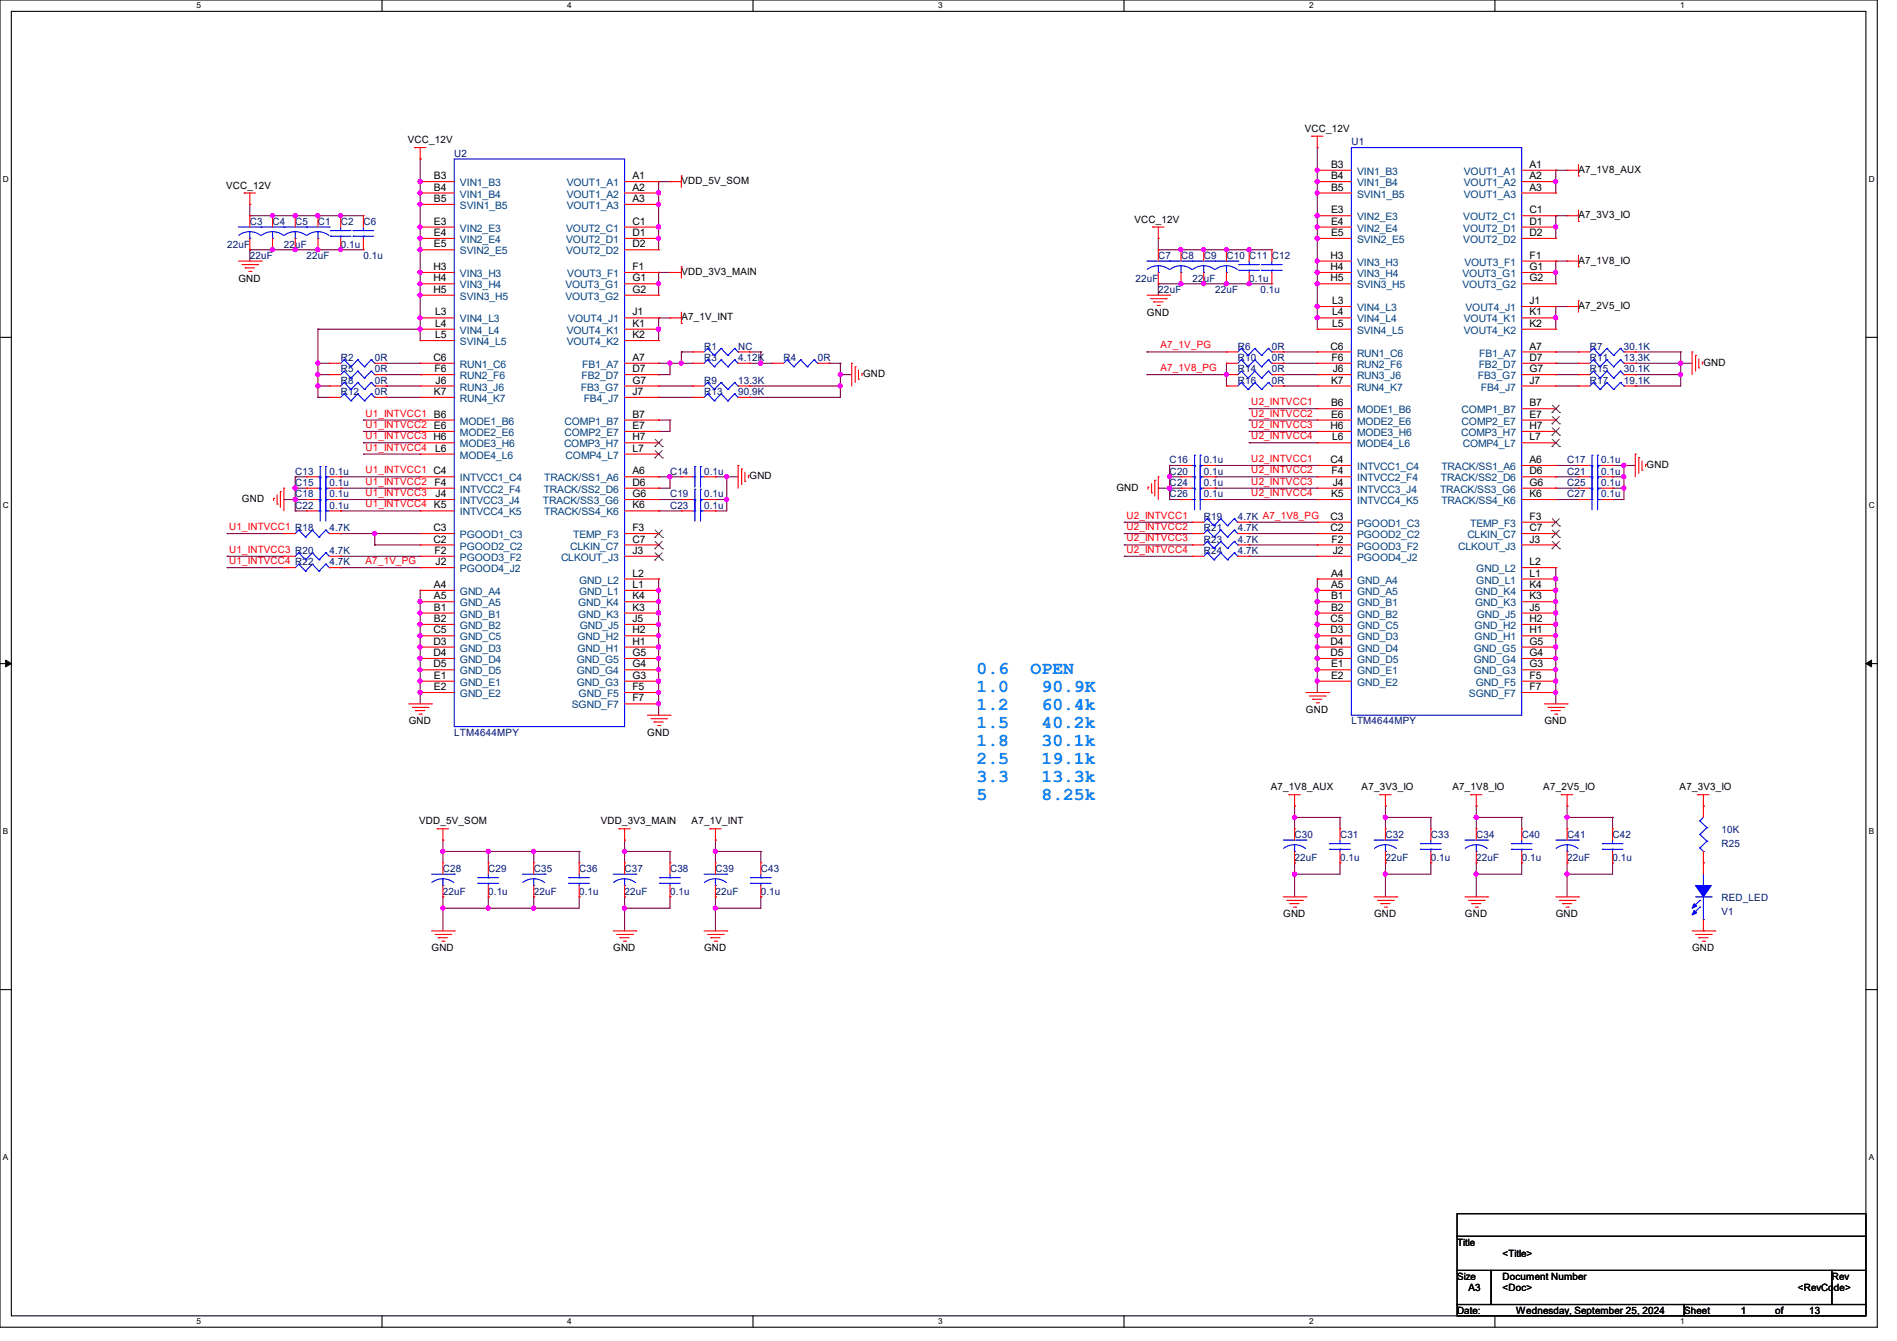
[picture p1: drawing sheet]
<svg xmlns="http://www.w3.org/2000/svg" width="297mm" height="210mm" viewBox="0 0 297 210" stroke-linecap="round" stroke-linejoin="round" font-family="sans-serif">
<defs><g id="words">
<g font-size="2.8" fill="#0080ff">
<text x="152.9" y="105.5">0.6</text>
<text x="161.4" y="105.5">OPEN</text>
<text x="152.9" y="108.3">1.0</text>
<text x="152.9" y="111.2">1.2</text>
<text x="163.1" y="108.3">90.9K</text>
<text x="163.1" y="111.2">60.4k</text>
<text x="152.9" y="114">1.5</text>
<text x="152.9" y="116.8">1.8</text>
<text x="152.9" y="119.7">2.5</text>
<text x="163.1" y="114">40.2k</text>
<text x="163.1" y="116.8">30.1k</text>
<text x="163.1" y="119.7">19.1k</text>
<text x="152.9" y="122.5">3.3</text>
<text x="152.9" y="125.3">5</text>
<text x="163.1" y="122.5">13.3k</text>
<text x="163.1" y="125.3">8.25k</text>
</g>
<g font-size="1.6">
<text x="63.8" y="22.4">VCC_12V</text>
<text x="204.3" y="20.7">VCC_12V</text>
<text x="35.4" y="29.5">VCC_12V</text>
<text x="67.9" y="28.1">B3</text>
<text x="67.9" y="29.8">B4</text>
<text x="99" y="28.1">A1</text>
<text x="99" y="29.8">A2</text>
<text x="106.7" y="28.8">VDD_5V_SOM</text>
<text x="208.4" y="26.3">B3</text>
<text x="208.4" y="28.1">B4</text>
<text x="208.4" y="29.8">B5</text>
<text x="239.5" y="26.3">A1</text>
<text x="239.5" y="28.1">A2</text>
<text x="239.5" y="29.8">A3</text>
<text x="247.1" y="27.1">A7_1V8_AUX</text>
<text x="67.9" y="31.6">B5</text>
<text x="67.9" y="35.2">E3</text>
<text x="99" y="31.6">A3</text>
<text x="99" y="35.2">C1</text>
<text x="177.6" y="34.9">VCC_12V</text>
<text x="208.4" y="33.4">E3</text>
<text x="208.4" y="35.2">E4</text>
<text x="239.5" y="33.4">C1</text>
<text x="239.5" y="35.2">D1</text>
<text x="247.1" y="34.2">A7_3V3_IO</text>
<text x="67.9" y="37">E4</text>
<text x="67.9" y="38.7">E5</text>
<text x="99" y="37">D1</text>
<text x="99" y="38.7">D2</text>
<text x="208.3" y="40.5">H3</text>
<text x="208.4" y="37">E5</text>
<text x="239.5" y="37">D2</text>
<text x="239.5" y="40.5">F1</text>
<text x="247.1" y="41.3">A7_1V8_IO</text>
<text x="37.3" y="44.1">GND</text>
<text x="67.9" y="42.3">H3</text>
<text x="67.9" y="44.1">H4</text>
<text x="67.9" y="45.8">H5</text>
<text x="99" y="44.1">G1</text>
<text x="99" y="45.8">G2</text>
<text x="99" y="42.3">F1</text>
<text x="106.7" y="43.1">VDD_3V3_MAIN</text>
<text x="208.3" y="42.3">H4</text>
<text x="208.3" y="44.1">H5</text>
<text x="208.6" y="47.6">L3</text>
<text x="239.5" y="42.3">G1</text>
<text x="239.5" y="44.1">G2</text>
<text x="239.5" y="47.6">J1</text>
<text x="68.1" y="49.4">L3</text>
<text x="68.1" y="51.2">L4</text>
<text x="68.1" y="53">L5</text>
<text x="99" y="49.4">J1</text>
<text x="99" y="51.2">K1</text>
<text x="99" y="53">K2</text>
<text x="106.7" y="50.2">A7_1V_INT</text>
<text x="179.6" y="49.4">GND</text>
<text x="208.6" y="49.4">L4</text>
<text x="208.6" y="51.2">L5</text>
<text x="239.5" y="49.4">K1</text>
<text x="239.5" y="51.2">K2</text>
<text x="247.1" y="48.4">A7_2V5_IO</text>
<text x="67.9" y="56.5">C6</text>
<text x="68" y="58.3">F6</text>
<text x="99" y="56.5">A7</text>
<text x="99" y="58.3">D7</text>
<text x="135.1" y="59.1">GND</text>
<text x="208.3" y="54.7">C6</text>
<text x="208.5" y="56.5">F6</text>
<text x="208.7" y="58.3">J6</text>
<text x="239.5" y="54.7">A7</text>
<text x="239.5" y="56.5">D7</text>
<text x="239.5" y="58.3">G7</text>
<text x="266.7" y="57.3">GND</text>
<text x="67.9" y="61.8">K7</text>
<text x="68.2" y="60.1">J6</text>
<text x="99" y="65.4">B7</text>
<text x="99" y="60.1">G7</text>
<text x="99" y="61.8">J7</text>
<text x="208.4" y="63.6">B6</text>
<text x="208.4" y="65.4">E6</text>
<text x="208.4" y="60.1">K7</text>
<text x="239.5" y="63.6">B7</text>
<text x="239.5" y="65.4">E7</text>
<text x="239.5" y="60.1">J7</text>
<text x="68.1" y="70.7">L6</text>
<text x="99" y="67.2">E7</text>
<text x="99" y="69">H7</text>
<text x="99" y="70.7">L7</text>
<text x="208.3" y="67.2">H6</text>
<text x="208.6" y="69">L6</text>
<text x="239.5" y="67.2">H7</text>
<text x="239.5" y="69">L7</text>
<text x="68" y="76.1">F4</text>
<text x="68.2" y="77.9">J4</text>
<text x="99" y="74.3">A6</text>
<text x="99" y="76.1">D6</text>
<text x="99" y="77.9">G6</text>
<text x="117.3" y="75.1">GND</text>
<text x="174.8" y="76.8">GND</text>
<text x="208.3" y="72.5">C4</text>
<text x="208.4" y="77.9">K5</text>
<text x="208.5" y="74.3">F4</text>
<text x="208.7" y="76.1">J4</text>
<text x="239.5" y="72.5">A6</text>
<text x="239.5" y="74.3">D6</text>
<text x="239.5" y="76.1">G6</text>
<text x="239.5" y="77.9">K6</text>
<text x="257.8" y="73.3">GND</text>
<text x="37.9" y="78.6">GND</text>
<text x="67.9" y="83.2">C3</text>
<text x="99" y="79.6">K6</text>
<text x="99" y="83.2">F3</text>
<text x="208.3" y="81.4">C3</text>
<text x="208.3" y="83.2">C2</text>
<text x="239.5" y="83.2">C7</text>
<text x="239.5" y="81.4">F3</text>
<text x="67.9" y="85">C2</text>
<text x="68" y="86.7">F2</text>
<text x="68.2" y="88.5">J2</text>
<text x="99" y="85">C7</text>
<text x="99" y="86.7">J3</text>
<text x="208.5" y="85">F2</text>
<text x="208.7" y="86.7">J2</text>
<text x="239.5" y="88.5">L2</text>
<text x="239.5" y="85">J3</text>
<text x="67.9" y="92.1">A4</text>
<text x="67.9" y="93.9">A5</text>
<text x="67.9" y="95.6">B1</text>
<text x="99" y="95.6">K3</text>
<text x="99" y="93.9">K4</text>
<text x="99" y="92.1">L1</text>
<text x="99" y="90.3">L2</text>
<text x="208.4" y="90.3">A4</text>
<text x="208.4" y="92.1">A5</text>
<text x="208.4" y="93.9">B1</text>
<text x="208.4" y="95.6">B2</text>
<text x="239.5" y="93.9">K3</text>
<text x="239.5" y="92.1">K4</text>
<text x="239.5" y="90.3">L1</text>
<text x="239.5" y="95.6">J5</text>
<text x="67.9" y="99.2">C5</text>
<text x="67.9" y="101">D3</text>
<text x="67.9" y="97.4">B2</text>
<text x="99" y="101">H1</text>
<text x="99" y="99.2">H2</text>
<text x="99" y="97.4">J5</text>
<text x="208.3" y="97.4">C5</text>
<text x="208.3" y="99.2">D3</text>
<text x="208.3" y="101">D4</text>
<text x="239.5" y="101">G5</text>
<text x="239.5" y="99.2">H1</text>
<text x="239.5" y="97.4">H2</text>
<text x="67.9" y="102.7">D4</text>
<text x="67.9" y="104.5">D5</text>
<text x="67.9" y="106.3">E1</text>
<text x="99" y="104.5">G4</text>
<text x="99" y="102.7">G5</text>
<text x="99" y="106.3">G3</text>
<text x="208.3" y="102.7">D5</text>
<text x="208.4" y="104.5">E1</text>
<text x="208.4" y="106.3">E2</text>
<text x="239.5" y="106.3">F5</text>
<text x="239.5" y="102.7">G4</text>
<text x="239.5" y="104.5">G3</text>
<text x="64" y="113.5">GND</text>
<text x="67.9" y="108.1">E2</text>
<text x="99" y="109.9">F7</text>
<text x="99" y="108.1">F5</text>
<text x="204.5" y="111.7">GND</text>
<text x="239.5" y="108.1">F7</text>
<text x="241.8" y="113.5">GND</text>
<text x="101.3" y="115.2">GND</text>
<text x="199" y="123.8">A7_1V8_AUX</text>
<text x="213.2" y="123.8">A7_3V3_IO</text>
<text x="227.4" y="123.8">A7_1V8_IO</text>
<text x="241.6" y="123.8">A7_2V5_IO</text>
<text x="263" y="123.8">A7_3V3_IO</text>
<text x="65.6" y="129.1">VDD_5V_SOM</text>
<text x="94.1" y="129.1">VDD_3V3_MAIN</text>
<text x="108.3" y="129.1">A7_1V_INT</text>
<text x="200.9" y="143.7">GND</text>
<text x="215.1" y="143.7">GND</text>
<text x="229.4" y="143.7">GND</text>
<text x="243.6" y="143.7">GND</text>
<text x="67.6" y="149">GND</text>
<text x="96" y="149">GND</text>
<text x="110.2" y="149">GND</text>
<text x="264.9" y="149">GND</text>
<text x="228.1" y="195.1">Title</text>
<text x="235.2" y="196.8">&lt;Title&gt;</text>
<text x="228.1" y="200.4">Size</text>
<text x="229.9" y="202.2">A3</text>
<text x="235.2" y="200.4">Document Number</text>
<text x="235.2" y="202.2">&lt;Doc&gt;</text>
<text x="281.5" y="202.2">&lt;RevCode&gt;</text>
<text x="286.8" y="200.4">Rev</text>
<text x="228.1" y="205.7">Date:</text>
<text x="237.4" y="205.7">Wednesday, September 25, 2024</text>
<text x="263.7" y="205.7">Sheet</text>
<text x="272.6" y="205.7">1</text>
<text x="277.9" y="205.7">of</text>
<text x="283.2" y="205.7">13</text>
</g>
<g font-size="1.6" fill="#000080">
<text x="211.6" y="22.8">U1</text>
<text x="71.1" y="24.6">U2</text>
<text x="39.1" y="35.2">C3</text>
<text x="42.7" y="35.2">C4</text>
<text x="46.2" y="35.2">C5</text>
<text x="49.8" y="35.2">C1</text>
<text x="53.3" y="35.2">C2</text>
<text x="56.9" y="35.2">C6</text>
<text x="35.6" y="38.8">22uF</text>
<text x="39.1" y="40.6">22uF</text>
<text x="44.4" y="38.8">22uF</text>
<text x="48" y="40.6">22uF</text>
<text x="53.3" y="38.8">0.1u</text>
<text x="56.9" y="40.6">0.1u</text>
<text x="181.4" y="40.6">C7</text>
<text x="184.9" y="40.6">C8</text>
<text x="188.5" y="40.6">C9</text>
<text x="192" y="40.6">C10 C11 C12</text>
<text x="177.8" y="44.1">22uF</text>
<text x="181.4" y="45.9">22uF</text>
<text x="186.7" y="44.1">22uF</text>
<text x="190.2" y="45.9">22uF</text>
<text x="195.6" y="44.1">0.1u</text>
<text x="197.4" y="45.9">0.1u</text>
<text x="53.3" y="56.6">R2</text>
<text x="53.3" y="58.3">R5</text>
<text x="58.7" y="56.6">0R</text>
<text x="58.7" y="58.3">0R</text>
<text x="110.2" y="56.6">R3</text>
<text x="110.2" y="54.8">R1</text>
<text x="115.6" y="56.6">4.12K</text>
<text x="115.6" y="54.8">NC</text>
<text x="122.7" y="56.6">R4</text>
<text x="128" y="56.6">0R</text>
<text x="193.8" y="56.6">R10</text>
<text x="193.8" y="54.8">R6</text>
<text x="193.8" y="58.3">R14</text>
<text x="199.1" y="56.6">0R</text>
<text x="199.1" y="54.8">0R</text>
<text x="199.1" y="58.3">0R</text>
<text x="248.9" y="56.6">R11</text>
<text x="248.9" y="54.8">R7</text>
<text x="248.9" y="58.3">R15</text>
<text x="254.3" y="56.6">13.3K</text>
<text x="254.3" y="54.8">30.1K</text>
<text x="254.3" y="58.3">30.1K</text>
<text x="53.3" y="61.9">R12</text>
<text x="53.3" y="60.1">R8</text>
<text x="58.7" y="61.9">0R</text>
<text x="58.7" y="60.1">0R</text>
<text x="110.2" y="60.1">R9</text>
<text x="110.2" y="61.9">R13</text>
<text x="115.6" y="60.1">13.3K</text>
<text x="115.6" y="61.9">90.9K</text>
<text x="193.8" y="60.1">R16</text>
<text x="199.1" y="60.1">0R</text>
<text x="248.9" y="60.1">R17</text>
<text x="254.3" y="60.1">19.1K</text>
<text x="46.2" y="77.9">C18</text>
<text x="46.2" y="76.1">C15</text>
<text x="46.2" y="74.3">C13</text>
<text x="51.6" y="77.9">0.1u</text>
<text x="51.6" y="76.1">0.1u</text>
<text x="51.6" y="74.3">0.1u</text>
<text x="104.9" y="77.9">C19</text>
<text x="104.9" y="74.3">C14</text>
<text x="110.2" y="77.9">0.1u</text>
<text x="110.2" y="74.3">0.1u</text>
<text x="183.1" y="77.9">C26</text>
<text x="183.1" y="76.1">C24</text>
<text x="183.1" y="74.3">C20</text>
<text x="183.1" y="72.6">C16</text>
<text x="188.5" y="77.9">0.1u</text>
<text x="188.5" y="76.1">0.1u</text>
<text x="188.5" y="74.3">0.1u</text>
<text x="188.5" y="72.6">0.1u</text>
<text x="245.4" y="74.3">C21</text>
<text x="245.4" y="77.9">C27</text>
<text x="245.4" y="76.1">C25</text>
<text x="245.4" y="72.6">C17</text>
<text x="250.7" y="74.3">0.1u</text>
<text x="250.7" y="77.9">0.1u</text>
<text x="250.7" y="76.1">0.1u</text>
<text x="250.7" y="72.6">0.1u</text>
<text x="46.2" y="79.7">C22</text>
<text x="51.6" y="83.2">4.7K</text>
<text x="51.6" y="79.7">0.1u</text>
<text x="104.9" y="79.7">C23</text>
<text x="110.2" y="79.7">0.1u</text>
<text x="188.5" y="83.2">R21</text>
<text x="188.5" y="81.4">R19</text>
<text x="193.8" y="83.2">4.7K</text>
<text x="193.8" y="81.4">4.7K A7_1V8_PG</text>
<text x="51.6" y="86.8">4.7K</text>
<text x="51.6" y="88.6">4.7K</text>
<text x="188.5" y="86.8">R24</text>
<text x="188.5" y="85">R23</text>
<text x="193.8" y="86.8">4.7K</text>
<text x="193.8" y="85">4.7K</text>
<text x="211.6" y="113.5">LTM4644MPY</text>
<text x="71.1" y="115.2">LTM4644MPY</text>
<text x="202.7" y="131.2">C30</text>
<text x="209.8" y="131.2">C31</text>
<text x="216.9" y="131.2">C32</text>
<text x="224" y="131.2">C33</text>
<text x="231.1" y="131.2">C34</text>
<text x="238.3" y="131.2">C40</text>
<text x="245.4" y="131.2">C41</text>
<text x="252.5" y="131.2">C42</text>
<text x="269.5" y="130.5">10K</text>
<text x="69.3" y="136.6">C28</text>
<text x="76.5" y="136.6">C29</text>
<text x="83.6" y="136.6">C35</text>
<text x="90.7" y="136.6">C36</text>
<text x="97.8" y="136.6">C37</text>
<text x="104.9" y="136.6">C38</text>
<text x="112" y="136.6">C39</text>
<text x="119.1" y="136.6">C43</text>
<text x="202.7" y="134.8">22uF</text>
<text x="209.8" y="134.8">0.1u</text>
<text x="216.9" y="134.8">22uF</text>
<text x="224" y="134.8">0.1u</text>
<text x="231.1" y="134.8">22uF</text>
<text x="238.3" y="134.8">0.1u</text>
<text x="245.4" y="134.8">22uF</text>
<text x="252.5" y="134.8">0.1u</text>
<text x="269.5" y="132.7">R25</text>
<text x="69.3" y="140.1">22uF</text>
<text x="76.5" y="140.1">0.1u</text>
<text x="83.6" y="140.1">22uF</text>
<text x="90.7" y="140.1">0.1u</text>
<text x="97.8" y="140.1">22uF</text>
<text x="104.9" y="140.1">0.1u</text>
<text x="112" y="140.1">22uF</text>
<text x="119.1" y="140.1">0.1u</text>
<text x="269.5" y="143.3">V1</text>
<text x="269.5" y="141.2">RED_LED</text>
</g>
<g font-size="1.6" fill="#004080">
<text x="72" y="29.2">VIN1_B3</text>
<text x="88.7" y="29.2">VOUT1_A1</text>
<text x="212.5" y="27.4">VIN1_B3</text>
<text x="212.5" y="29.2">VIN1_B4</text>
<text x="229.2" y="27.4">VOUT1_A1</text>
<text x="229.2" y="29.2">VOUT1_A2</text>
<text x="72" y="30.9">VIN1_B4</text>
<text x="72" y="32.7">SVIN1_B5</text>
<text x="88.7" y="30.9">VOUT1_A2</text>
<text x="88.7" y="32.7">VOUT1_A3</text>
<text x="212.5" y="30.9">SVIN1_B5</text>
<text x="212.5" y="34.5">VIN2_E3</text>
<text x="229.1" y="34.5">VOUT2_C1</text>
<text x="229.2" y="30.9">VOUT1_A3</text>
<text x="72" y="36.3">VIN2_E3</text>
<text x="72" y="38.1">VIN2_E4</text>
<text x="72" y="39.8">SVIN2_E5</text>
<text x="88.6" y="36.3">VOUT2_C1</text>
<text x="88.6" y="38.1">VOUT2_D1</text>
<text x="88.6" y="39.8">VOUT2_D2</text>
<text x="212.5" y="36.3">VIN2_E4</text>
<text x="212.5" y="38.1">SVIN2_E5</text>
<text x="212.5" y="41.6">VIN3_H3</text>
<text x="229.1" y="36.3">VOUT2_D1</text>
<text x="229.1" y="38.1">VOUT2_D2</text>
<text x="229.3" y="41.6">VOUT3_F1</text>
<text x="72" y="43.4">VIN3_H3</text>
<text x="72" y="45.2">VIN3_H4</text>
<text x="72" y="46.9">SVIN3_H5</text>
<text x="88.5" y="45.2">VOUT3_G1</text>
<text x="88.5" y="46.9">VOUT3_G2</text>
<text x="88.8" y="43.4">VOUT3_F1</text>
<text x="212.5" y="43.4">VIN3_H4</text>
<text x="212.5" y="45.2">SVIN3_H5</text>
<text x="229" y="43.4">VOUT3_G1</text>
<text x="229" y="45.2">VOUT3_G2</text>
<text x="72" y="50.5">VIN4_L3</text>
<text x="72" y="52.3">VIN4_L4</text>
<text x="88.7" y="52.3">VOUT4_K1</text>
<text x="89" y="50.5">VOUT4_J1</text>
<text x="212.5" y="48.7">VIN4_L3</text>
<text x="212.5" y="50.5">VIN4_L4</text>
<text x="212.5" y="52.3">SVIN4_L5</text>
<text x="229.2" y="50.5">VOUT4_K1</text>
<text x="229.2" y="52.3">VOUT4_K2</text>
<text x="229.4" y="48.7">VOUT4_J1</text>
<text x="72" y="57.6">RUN1_C6</text>
<text x="72" y="59.4">RUN2_F6</text>
<text x="72" y="54.1">SVIN4_L5</text>
<text x="88.7" y="54.1">VOUT4_K2</text>
<text x="91.1" y="59.4">FB2_D7</text>
<text x="91.1" y="57.6">FB1_A7</text>
<text x="212.5" y="55.8">RUN1_C6</text>
<text x="212.5" y="57.6">RUN2_F6</text>
<text x="212.5" y="59.4">RUN3_J6</text>
<text x="231.4" y="59.4">FB3_G7</text>
<text x="231.5" y="57.6">FB2_D7</text>
<text x="231.6" y="55.8">FB1_A7</text>
<text x="72" y="61.2">RUN3_J6</text>
<text x="72" y="63">RUN4_K7</text>
<text x="90.9" y="61.2">FB3_G7</text>
<text x="91.4" y="63">FB4_J7</text>
<text x="212.5" y="64.7">MODE1_B6</text>
<text x="212.5" y="61.2">RUN4_K7</text>
<text x="228.9" y="64.7">COMP1_B7</text>
<text x="231.9" y="61.2">FB4_J7</text>
<text x="72" y="66.5">MODE1_B6</text>
<text x="72" y="68.3">MODE2_E6</text>
<text x="72" y="70.1">MODE3_H6</text>
<text x="72" y="71.8">MODE4_L6</text>
<text x="88.3" y="70.1">COMP3_H7</text>
<text x="88.4" y="66.5">COMP1_B7</text>
<text x="88.4" y="68.3">COMP2_E7</text>
<text x="88.6" y="71.8">COMP4_L7</text>
<text x="212.5" y="66.5">MODE2_E6</text>
<text x="212.5" y="68.3">MODE3_H6</text>
<text x="212.5" y="70.1">MODE4_L6</text>
<text x="228.8" y="68.3">COMP3_H7</text>
<text x="228.9" y="66.5">COMP2_E7</text>
<text x="229" y="70.1">COMP4_L7</text>
<text x="72" y="75.4">INTVCC1_C4</text>
<text x="72" y="77.2">INTVCC2_F4</text>
<text x="85.1" y="77.2">TRACK/SS2_D6</text>
<text x="85.2" y="75.4">TRACK/SS1_A6</text>
<text x="212.5" y="73.6">INTVCC1_C4</text>
<text x="212.5" y="75.4">INTVCC2_F4</text>
<text x="212.5" y="77.2">INTVCC3_J4</text>
<text x="225.5" y="77.2">TRACK/SS3_G6</text>
<text x="225.6" y="75.4">TRACK/SS2_D6</text>
<text x="225.7" y="73.6">TRACK/SS1_A6</text>
<text x="72" y="79">INTVCC3_J4</text>
<text x="72" y="80.7">INTVCC4_K5</text>
<text x="85" y="79">TRACK/SS3_G6</text>
<text x="85.2" y="80.7">TRACK/SS4_K6</text>
<text x="212.5" y="82.5">PGOOD1_C3</text>
<text x="212.5" y="79">INTVCC4_K5</text>
<text x="225.7" y="79">TRACK/SS4_K6</text>
<text x="230.2" y="82.5">TEMP_F3</text>
<text x="72" y="84.3">PGOOD1_C3</text>
<text x="72" y="86.1">PGOOD2_C2</text>
<text x="72" y="87.8">PGOOD3_F2</text>
<text x="72" y="89.6">PGOOD4_J2</text>
<text x="87.8" y="87.8">CLKOUT_J3</text>
<text x="89.3" y="86.1">CLKIN_C7</text>
<text x="89.7" y="84.3">TEMP_F3</text>
<text x="212.5" y="84.3">PGOOD2_C2</text>
<text x="212.5" y="86.1">PGOOD3_F2</text>
<text x="212.5" y="87.8">PGOOD4_J2</text>
<text x="228.3" y="86.1">CLKOUT_J3</text>
<text x="229.7" y="84.3">CLKIN_C7</text>
<text x="231.1" y="89.6">GND_L2</text>
<text x="72" y="93.2">GND_A4</text>
<text x="72" y="95">GND_A5</text>
<text x="90.5" y="95">GND_K4</text>
<text x="90.7" y="93.2">GND_L1</text>
<text x="90.7" y="91.4">GND_L2</text>
<text x="212.5" y="91.4">GND_A4</text>
<text x="212.5" y="93.2">GND_A5</text>
<text x="212.5" y="95">GND_B1</text>
<text x="231" y="95">GND_K3</text>
<text x="231" y="93.2">GND_K4</text>
<text x="231.1" y="91.4">GND_L1</text>
<text x="72" y="96.7">GND_B1</text>
<text x="72" y="98.5">GND_B2</text>
<text x="72" y="100.3">GND_C5</text>
<text x="90.4" y="100.3">GND_H2</text>
<text x="90.5" y="96.7">GND_K3</text>
<text x="90.8" y="98.5">GND_J5</text>
<text x="212.5" y="96.7">GND_B2</text>
<text x="212.5" y="98.5">GND_C5</text>
<text x="212.5" y="100.3">GND_D3</text>
<text x="230.9" y="100.3">GND_H1</text>
<text x="230.9" y="98.5">GND_H2</text>
<text x="231.2" y="96.7">GND_J5</text>
<text x="72" y="102.1">GND_D3</text>
<text x="72" y="103.8">GND_D4</text>
<text x="72" y="105.6">GND_D5</text>
<text x="72" y="107.4">GND_E1</text>
<text x="90.3" y="105.6">GND_G4</text>
<text x="90.3" y="103.8">GND_G5</text>
<text x="90.3" y="107.4">GND_G3</text>
<text x="90.4" y="102.1">GND_H1</text>
<text x="212.5" y="102.1">GND_D4</text>
<text x="212.5" y="103.8">GND_D5</text>
<text x="212.5" y="105.6">GND_E1</text>
<text x="212.5" y="107.4">GND_E2</text>
<text x="230.8" y="103.8">GND_G4</text>
<text x="230.8" y="102.1">GND_G5</text>
<text x="230.8" y="105.6">GND_G3</text>
<text x="231.1" y="107.4">GND_F5</text>
<text x="72" y="109.2">GND_E2</text>
<text x="89.5" y="111">SGND_F7</text>
<text x="90.6" y="109.2">GND_F5</text>
<text x="230" y="109.2">SGND_F7</text>
</g>
<g font-size="1.6" fill="#f00">
<text x="181.7" y="54.6">A7_1V_PG</text>
<text x="181.7" y="58.1">A7_1V8_PG</text>
<text x="57.2" y="65.2">U1_INTVCC1 B6</text>
<text x="195.9" y="63.5">U2_INTVCC1</text>
<text x="195.9" y="65.2">U2_INTVCC2</text>
<text x="57.2" y="67">U1_INTVCC2 E6</text>
<text x="57.2" y="68.8">U1_INTVCC3 H6</text>
<text x="57.2" y="70.6">U1_INTVCC4</text>
<text x="195.9" y="67">U2_INTVCC3</text>
<text x="195.9" y="68.8">U2_INTVCC4</text>
<text x="57.2" y="74.1">U1_INTVCC1 C4</text>
<text x="57.2" y="75.9">U1_INTVCC2</text>
<text x="57.2" y="77.7">U1_INTVCC3</text>
<text x="195.9" y="72.3">U2_INTVCC1</text>
<text x="195.9" y="74.1">U2_INTVCC2</text>
<text x="195.9" y="75.9">U2_INTVCC3</text>
<text x="195.9" y="77.7">U2_INTVCC4</text>
<text x="35.9" y="83">U1_INTVCC1 R18</text>
<text x="57.2" y="79.5">U1_INTVCC4 K5</text>
<text x="176.4" y="81.2">U2_INTVCC1</text>
<text x="176.4" y="83">U2_INTVCC2</text>
<text x="35.9" y="86.6">U1_INTVCC3 R20</text>
<text x="35.9" y="88.3">U1_INTVCC4 R22</text>
<text x="57.2" y="88.3">A7_1V_PG</text>
<text x="176.4" y="84.8">U2_INTVCC3</text>
<text x="176.4" y="86.6">U2_INTVCC4</text>
</g>
<g font-size="1.3">
<text x="30.8" y="1.3">5</text>
<text x="88.8" y="1.3">4</text>
<text x="146.9" y="1.3">3</text>
<text x="205" y="1.3">2</text>
<text x="263.1" y="1.3">1</text>
<text x=".5" y="28.4">D</text>
<text x="292.6" y="28.4">D</text>
<text x=".5" y="79.5">C</text>
<text x="292.6" y="79.5">C</text>
<text x=".5" y="130.6">B</text>
<text x="292.6" y="130.6">B</text>
<text x=".5" y="181.7">A</text>
<text x="292.6" y="181.7">A</text>
<text x="30.8" y="207.4">5</text>
<text x="88.8" y="207.4">4</text>
<text x="146.9" y="207.4">3</text>
<text x="205" y="207.4">2</text>
<text x="263.1" y="207.4">1</text>
</g>
</g></defs>
<path d="M0 0h293.9v207.9h-293.9zM1.8 1.8h290.3v204.3h-290.3z" fill="none" stroke="#000" stroke-width=".17"/>
<g fill="#fff">
<path d="M30.8 .2h.7v1.4h-.7z"/>
<path d="M30.8 206.2h.7v1.4h-.7z"/>
</g>
<path d="M59.8 0v1.8M59.8 206.1v1.8" fill="none" stroke="#000" stroke-width=".17"/>
<g fill="#fff">
<path d="M88.8 .2h.7v1.4h-.7z"/>
<path d="M88.8 206.2h.7v1.4h-.7z"/>
</g>
<path d="M117.9 0v1.8M117.9 206.1v1.8" fill="none" stroke="#000" stroke-width=".17"/>
<g fill="#fff">
<path d="M146.9 .2h.7v1.4h-.7z"/>
<path d="M146.9 206.2h.7v1.4h-.7z"/>
</g>
<path d="M176 0v1.8M176 206.1v1.8" fill="none" stroke="#000" stroke-width=".17"/>
<g fill="#fff">
<path d="M205 .2h.7v1.4h-.7z"/>
<path d="M205 206.2h.7v1.4h-.7z"/>
</g>
<path d="M234.1 0v1.8M234.1 206.1v1.8" fill="none" stroke="#000" stroke-width=".17"/>
<g fill="#fff">
<path d="M263.1 .2h.6v1.4h-.6z"/>
<path d="M263.1 206.2h.6v1.4h-.6z"/>
<path d="M.5 27.3h.9v1.4h-.9z"/>
<path d="M292.6 27.3h.9v1.4h-.9z"/>
<path d="M.5 78.4h.9v1.4h-.9z"/>
<path d="M292.6 78.4h.9v1.4h-.9z"/>
</g>
<path d="M0 52.8h1.8M292.1 52.8h1.8" fill="none" stroke="#000" stroke-width=".17"/>
<g fill="#fff">
<path d="M.5 129.5h.8v1.4h-.8z"/>
<path d="M292.6 129.5h.8v1.4h-.8z"/>
</g>
<path d="M0 103.9h1.8M292.1 103.9h1.8" fill="none" stroke="#000" stroke-width=".17"/>
<path d="M.9 103.4l.9 .5-.9 .5zM292.1 103.9l.9-.5v1z" fill="#000" stroke="#000" stroke-width=".16"/>
<g fill="#fff">
<path d="M.5 180.5h.8v1.4h-.8z"/>
<path d="M292.6 180.5h.8v1.4h-.8z"/>
</g>
<path d="M0 155h1.8M292.1 155h1.8M228.1 190.1h64v3.5h-64zM228.1 193.6h64v5.4h-64zM228.1 199h5.4v5.3h-5.4zM233.5 199h53.3v5.3h-53.3zM286.8 199h5.3v5.3h-5.3zM228.1 204.3h35.6v1.8h-35.6zM263.7 204.3h28.4v1.8h-28.4z" fill="none" stroke="#000" stroke-width=".17"/>
<g fill="none" stroke="#800040" stroke-width=".17">
<path d="M39.1 33.8h.1M39.1 39.1h.1M39.1 32h.1M39.1 33.8h17.8M39.1 39.1h17.8M39.1 32v1.8M39.1 39.1v1.8M42.7 39.1h.1M42.7 33.8h.1M46.2 39.1h.1M46.2 33.8h.1M49.8 39.1h.1"/>
<path d="M49.8 33.8h.1M53.3 33.8h.1M53.3 39.1h.1M65.8 24.9h.1M65.8 28.4h.1M65.8 30.2h.1M65.8 32h.1M65.8 35.6h.1M65.8 37.3h.1M65.8 39.1h.1M65.8 24.9v28.4M103.1 28.4h.1"/>
<path d="M103.1 35.6h.1M103.1 32h.1M103.1 30.2h.1M103.1 37.3h.1M103.1 28.4v10.7M103.1 28.4h1.8M181.4 39.1h.1M181.4 37.3h.1M181.4 39.1h17.7M181.4 37.3v1.8M184.9 39.1h.1M188.5 39.1h.1"/>
<path d="M192 39.1h.1M195.6 39.1h.1M206.2 23.1h.1M206.2 26.7h.1M206.2 28.4h.1M206.2 30.2h.1M206.2 33.8h.1M206.2 35.6h.1M206.2 37.3h.1M206.2 23.1v28.5M243.6 26.7h.1M243.6 33.8h.1"/>
<path d="M243.6 28.4h.1M243.6 35.6h.1M243.6 33.8h1.8M243.6 26.7v3.5M243.6 33.8v3.5M243.6 26.7h1.8M49.8 51.6h.1M49.8 56.9h.1M49.8 58.7h.1M49.8 56.9h1.8M49.8 58.7h1.8M49.8 51.6v10.6"/>
<path d="M49.8 51.6h16M60.5 56.9h5.3M60.5 58.7h5.3M65.8 56.9h.1M65.8 42.7h.1M65.8 44.4h.1M65.8 46.2h.1M65.8 49.8h.1M65.8 51.6h.1M65.8 58.7h.1M103.1 42.7h.1M103.1 49.8h.1"/>
<path d="M103.1 56.9h.1M103.1 58.7h.1M103.1 51.6h.1M103.1 44.4h.1M103.1 42.7v3.5M103.1 49.8v3.5M103.1 42.7h1.8M103.1 56.9h5.4M103.1 49.8h1.8M104.9 56.9h.1M104.9 56.9v1.8h-1.8M106.7 55.1h.1"/>
<path d="M106.7 56.9h.1M106.7 55.1h1.8M106.7 55.1v1.8M117.3 56.9h.1M117.3 55.1h.1M117.3 56.9h3.6M117.3 55.1h1.8M119.1 55.1h.1M119.1 56.9h.1M119.1 55.1v1.8M129.8 56.9h.1M129.8 56.9h1.8"/>
<path d="M131.6 56.9h.1M131.6 58.7h.1M131.6 56.9v5.3h-14.3M131.6 58.7h1.7M179.6 55.1h.1M179.6 58.7h.1M179.6 58.7h12.4M179.6 55.1h12.4M181.4 44.4h.1M181.4 44.4h17.7M181.4 44.4v1.8M184.9 44.4h.1"/>
<path d="M188.5 44.4h.1M192 44.4h.1M192 56.9h.1M192 58.7h.1M192 56.9v3.6M195.6 44.4h.1M200.9 55.1h.1M200.9 56.9h.1M200.9 58.7h.1M200.9 56.9h5.3M200.9 58.7h5.3M200.9 55.1h5.3"/>
<path d="M206.2 40.9h.1M206.2 42.7h.1M206.2 44.4h.1M206.2 48h.1M206.2 49.8h.1M243.6 40.9h.1M243.6 48h.1M243.6 58.7h.1M243.6 55.1h.1M243.6 56.9h.1M243.6 49.8h.1M243.6 42.7h.1"/>
<path d="M243.6 56.9h3.5M243.6 58.7h3.5M243.6 40.9v3.5M243.6 48v3.6M243.6 55.1h3.5M243.6 40.9h1.8M243.6 48h1.8M256 56.9h.1M256 55.1h.1M256 58.7h.1M256 56.9h8.9M256 58.7h7.1"/>
<path d="M256 55.1h7.1M263.1 55.1h.1M263.1 56.9h.1M263.1 58.7h.1M263.1 55.1v5.4h-7.1M44.4 78.2h.1M44.4 78.2h3.6M46.2 78.2h.1M46.2 74.7h.1M46.2 76.5h.1M46.2 74.7v5.3M46.2 74.7h1.8"/>
<path d="M46.2 76.5h1.8M49.8 60.5h.1M49.8 62.2h.1M49.8 60.5h1.8M49.8 62.2h1.8M53.3 74.7h.1M53.3 76.5h.1M53.3 78.2h.1M53.3 78.2h12.5M53.3 74.7h12.5M53.3 76.5h12.5M56.9 65.8h.1"/>
<path d="M56.9 67.6h.1M56.9 69.3h.1M56.9 71.1h.1M56.9 65.8h8.9M56.9 67.6h8.9M56.9 69.3h8.9M56.9 71.1h8.9M60.5 60.5h.1M60.5 62.2h.1M60.5 60.5h5.3M60.5 62.2h5.3M103.1 78.2h.1"/>
<path d="M103.1 74.7h.1M103.1 76.5h.1M103.1 62.2h.1M103.1 60.5h.1M103.1 67.6h.1M103.1 65.8h.1M103.1 78.2h3.6M103.1 74.7h3.6M103.1 60.5h5.4M103.1 62.2h5.4M103.1 65.8h1.8M104.9 65.8h.1"/>
<path d="M104.9 74.7h.1M104.9 74.7v1.8h-1.8M104.9 65.8v1.8h-1.8M112 78.2h.1M112 74.7h.1M112 78.2h1.8M112 74.7h3.6M113.8 74.7h.1M113.8 78.2h.1M113.8 74.7v5.3h-1.8M117.3 60.5h.1M117.3 62.2h.1"/>
<path d="M117.3 60.5h14.3M131.6 60.5h.1M181.4 76.5h.1M181.4 76.5h3.5M183.1 76.5h.1M183.1 72.9h.1M183.1 78.2h.1M183.1 74.7h.1M183.1 78.2h1.8M183.1 74.7h1.8M183.1 72.9v5.3M183.1 72.9h1.8"/>
<path d="M190.2 72.9h.1M190.2 74.7h.1M190.2 76.5h.1M190.2 78.2h.1M190.2 78.2h16M190.2 74.7h16M190.2 76.5h16M190.2 72.9h16M195.6 64h.1M195.6 65.8h.1M195.6 67.6h.1M195.6 69.3h.1"/>
<path d="M195.6 64h10.6M195.6 65.8h10.6M195.6 67.6h10.6M195.6 69.3h10.6M200.9 60.5h.1M200.9 60.5h5.3M243.6 76.5h.1M243.6 72.9h.1M243.6 74.7h.1M243.6 78.2h.1M243.6 60.5h.1M243.6 78.2h3.5"/>
<path d="M243.6 74.7h3.5M243.6 76.5h3.5M243.6 60.5h3.5M243.6 72.9h3.5M252.5 76.5h.1M252.5 72.9h.1M252.5 74.7h.1M252.5 78.2h.1M252.5 74.7h1.8M252.5 76.5h1.8M252.5 72.9h3.5M254.3 72.9h.1"/>
<path d="M254.3 74.7h.1M254.3 76.5h.1M254.3 72.9v5.3h-1.8M256 60.5h.1M35.6 83.6h.1M35.6 87.1h.1M35.6 88.9h.1M35.6 87.1h8.8M35.6 88.9h8.8M35.6 83.6h8.8M46.2 80h.1M46.2 80h1.8"/>
<path d="M53.3 87.1h.1M53.3 88.9h.1M53.3 83.6h.1M53.3 80h.1M53.3 87.1h12.5M53.3 88.9h12.5M53.3 80h12.5M53.3 83.6h12.5M58.7 85.3h.1M58.7 83.6h.1M58.7 85.3h7.1M58.7 83.6v1.7"/>
<path d="M65.8 92.5h.1M65.8 94.2h.1M65.8 96h.1M65.8 97.8h.1M65.8 99.6h.1M65.8 92.5v17.7M103.1 90.7h.1M103.1 80h.1M103.1 92.5h.1M103.1 94.2h.1M103.1 96h.1M103.1 97.8h.1"/>
<path d="M103.1 99.6h.1M103.1 90.7v21.3M103.1 80h3.6M112 80h.1M176 81.8h.1M176 83.6h.1M176 85.3h.1M176 87.1h.1M176 87.1h10.7M176 85.3h10.7M176 83.6h10.7M176 81.8h10.7"/>
<path d="M195.6 85.3h.1M195.6 83.6h.1M195.6 87.1h.1M195.6 81.8h.1M195.6 87.1h10.6M195.6 85.3h10.6M195.6 83.6h10.6M195.6 81.8h10.6M206.2 90.7h.1M206.2 92.5h.1M206.2 94.2h.1M206.2 96h.1"/>
<path d="M206.2 97.8h.1M206.2 99.6h.1M206.2 90.7v17.8M243.6 88.9h.1M243.6 90.7h.1M243.6 92.5h.1M243.6 94.2h.1M243.6 96h.1M243.6 97.8h.1M243.6 99.6h.1M243.6 88.9v21.3M65.8 101.3h.1"/>
<path d="M65.8 103.1h.1M65.8 104.9h.1M65.8 106.7h.1M65.8 108.5h.1M103.1 101.3h.1M103.1 103.1h.1M103.1 104.9h.1M103.1 106.7h.1M103.1 108.5h.1M103.1 110.2h.1M206.2 101.3h.1M206.2 103.1h.1"/>
<path d="M206.2 104.9h.1M206.2 106.7h.1M243.6 106.7h.1M243.6 101.3h.1M243.6 103.1h.1M243.6 104.9h.1M243.6 108.5h.1M69.3 131.6h.1M69.3 133.3h.1M69.3 131.6v3.5M69.3 133.3h21.4M76.5 133.3h.1"/>
<path d="M76.5 133.3v1.8M83.6 133.3h.1M83.6 133.3v1.8M90.7 133.3h.1M90.7 133.3v1.8M97.8 133.3h.1M97.8 131.6h.1M97.8 133.3h7.1M97.8 131.6v3.5M104.9 133.3h.1M104.9 133.3v1.8M112 133.3h.1"/>
<path d="M112 131.6h.1M112 133.3h7.1M112 131.6v3.5M119.1 133.3h.1M119.1 133.3v1.8M202.7 136.9h.1M202.7 135.1h.1M202.7 126.2h.1M202.7 128h.1M202.7 126.2v3.6M202.7 135.1v5.4M202.7 128h7.1"/>
<path d="M209.8 135.1h.1M209.8 128h.1M209.8 135.1v1.8h-7.1M209.8 128v1.8M216.9 136.9h.1M216.9 128h.1M216.9 135.1h.1M216.9 126.2h.1M216.9 128h7.1M216.9 126.2v3.6M216.9 135.1v5.4M224 128h.1"/>
<path d="M224 135.1h.1M224 135.1v1.8h-7.1M224 128v1.8M231.1 136.9h.1M231.1 128h.1M231.1 135.1h.1M231.1 126.2h.1M231.1 128h7.2M231.1 126.2v3.6M231.1 135.1v5.4M238.3 135.1h.1M238.3 128h.1"/>
<path d="M238.3 135.1v1.8h-7.2M238.3 128v1.8M245.4 136.9h.1M245.4 128h.1M245.4 135.1h.1M245.4 126.2h.1M245.4 128h7.1M245.4 126.2v3.6M245.4 135.1v5.4M252.5 135.1h.1M252.5 128h.1M252.5 135.1v1.8h-7.1"/>
<path d="M252.5 128v1.8M69.3 142.2h.1M69.3 140.5h.1M69.3 140.5v5.3M76.5 140.5h.1M76.5 142.2h.1M76.5 140.5v1.7M83.6 142.2h.1M83.6 140.5h.1M83.6 140.5v1.7M90.7 140.5h.1M90.7 140.5v1.7h-21.4"/>
<path d="M97.8 142.2h.1M97.8 140.5h.1M97.8 140.5v5.3M104.9 140.5h.1M104.9 140.5v1.7h-7.1M112 142.2h.1M112 140.5h.1M112 140.5v5.3M119.1 140.5h.1M119.1 140.5v1.7h-7.1"/>
</g>
<g fill="#f0f" stroke="#f0f" stroke-width=".17">
<circle cx="65.8" cy="28.4" r=".32"/>
<circle cx="46.2" cy="78.2" r=".32"/>
<circle cx="65.8" cy="94.2" r=".32"/>
<circle cx="58.7" cy="83.5" r=".32"/>
<circle cx="104.9" cy="74.7" r=".32"/>
<circle cx="113.8" cy="74.7" r=".32"/>
<circle cx="46.2" cy="76.4" r=".32"/>
<circle cx="103.1" cy="35.5" r=".32"/>
<circle cx="53.3" cy="33.8" r=".32"/>
<circle cx="53.3" cy="39.1" r=".32"/>
<circle cx="46.2" cy="39.1" r=".32"/>
<circle cx="42.7" cy="39.1" r=".32"/>
<circle cx="49.8" cy="39.1" r=".32"/>
<circle cx="46.2" cy="33.8" r=".32"/>
<circle cx="42.7" cy="33.8" r=".32"/>
<circle cx="49.8" cy="33.8" r=".32"/>
<circle cx="131.6" cy="60.4" r=".32"/>
<circle cx="131.6" cy="58.7" r=".32"/>
<circle cx="113.8" cy="78.2" r=".32"/>
<circle cx="76.4" cy="142.2" r=".32"/>
<circle cx="69.3" cy="142.2" r=".32"/>
<circle cx="83.5" cy="133.3" r=".32"/>
<circle cx="83.5" cy="142.2" r=".32"/>
<circle cx="76.4" cy="133.3" r=".32"/>
<circle cx="69.3" cy="133.3" r=".32"/>
<circle cx="112" cy="133.3" r=".32"/>
<circle cx="112" cy="142.2" r=".32"/>
<circle cx="97.8" cy="133.3" r=".32"/>
<circle cx="97.8" cy="142.2" r=".32"/>
<circle cx="243.6" cy="28.4" r=".32"/>
<circle cx="254.2" cy="76.4" r=".32"/>
<circle cx="263.1" cy="56.9" r=".32"/>
<circle cx="243.6" cy="35.5" r=".32"/>
<circle cx="243.6" cy="42.7" r=".32"/>
<circle cx="183.1" cy="76.4" r=".32"/>
<circle cx="254.2" cy="74.7" r=".32"/>
<circle cx="254.2" cy="72.9" r=".32"/>
<circle cx="183.1" cy="74.7" r=".32"/>
<circle cx="188.4" cy="44.4" r=".32"/>
<circle cx="184.9" cy="44.4" r=".32"/>
<circle cx="195.6" cy="44.4" r=".32"/>
<circle cx="192" cy="44.4" r=".32"/>
<circle cx="188.4" cy="39.1" r=".32"/>
<circle cx="184.9" cy="39.1" r=".32"/>
<circle cx="195.6" cy="39.1" r=".32"/>
<circle cx="192" cy="39.1" r=".32"/>
<circle cx="243.6" cy="108.4" r=".32"/>
<circle cx="263.1" cy="58.7" r=".32"/>
<circle cx="192" cy="58.7" r=".32"/>
<circle cx="202.7" cy="136.9" r=".32"/>
<circle cx="216.9" cy="136.9" r=".32"/>
<circle cx="216.9" cy="128" r=".32"/>
<circle cx="202.7" cy="128" r=".32"/>
<circle cx="231.1" cy="136.9" r=".32"/>
<circle cx="231.1" cy="128" r=".32"/>
<circle cx="245.3" cy="136.9" r=".32"/>
<circle cx="245.3" cy="128" r=".32"/>
<circle cx="65.8" cy="30.2" r=".32"/>
<circle cx="65.8" cy="32" r=".32"/>
<circle cx="65.8" cy="37.3" r=".32"/>
<circle cx="65.8" cy="35.5" r=".32"/>
<circle cx="65.8" cy="42.7" r=".32"/>
<circle cx="65.8" cy="39.1" r=".32"/>
<circle cx="65.8" cy="46.2" r=".32"/>
<circle cx="65.8" cy="44.4" r=".32"/>
<circle cx="65.8" cy="49.8" r=".32"/>
<circle cx="103.1" cy="32" r=".32"/>
<circle cx="103.1" cy="30.2" r=".32"/>
<circle cx="65.8" cy="96" r=".32"/>
<circle cx="65.8" cy="99.5" r=".32"/>
<circle cx="65.8" cy="97.8" r=".32"/>
<circle cx="65.8" cy="103.1" r=".32"/>
<circle cx="65.8" cy="101.3" r=".32"/>
<circle cx="65.8" cy="106.7" r=".32"/>
<circle cx="65.8" cy="104.9" r=".32"/>
<circle cx="65.8" cy="108.4" r=".32"/>
<circle cx="103.1" cy="51.5" r=".32"/>
<circle cx="103.1" cy="44.4" r=".32"/>
<circle cx="103.1" cy="37.3" r=".32"/>
<circle cx="103.1" cy="94.2" r=".32"/>
<circle cx="103.1" cy="92.4" r=".32"/>
<circle cx="103.1" cy="97.8" r=".32"/>
<circle cx="103.1" cy="96" r=".32"/>
<circle cx="103.1" cy="99.5" r=".32"/>
<circle cx="103.1" cy="103.1" r=".32"/>
<circle cx="103.1" cy="101.3" r=".32"/>
<circle cx="103.1" cy="106.7" r=".32"/>
<circle cx="103.1" cy="104.9" r=".32"/>
<circle cx="103.1" cy="110.2" r=".32"/>
<circle cx="103.1" cy="108.4" r=".32"/>
<circle cx="206.2" cy="28.4" r=".32"/>
<circle cx="206.2" cy="26.6" r=".32"/>
<circle cx="206.2" cy="30.2" r=".32"/>
<circle cx="206.2" cy="35.5" r=".32"/>
<circle cx="206.2" cy="33.8" r=".32"/>
<circle cx="206.2" cy="40.9" r=".32"/>
<circle cx="206.2" cy="37.3" r=".32"/>
<circle cx="206.2" cy="44.4" r=".32"/>
<circle cx="206.2" cy="42.7" r=".32"/>
<circle cx="206.2" cy="49.8" r=".32"/>
<circle cx="206.2" cy="48" r=".32"/>
<circle cx="206.2" cy="94.2" r=".32"/>
<circle cx="206.2" cy="92.4" r=".32"/>
<circle cx="206.2" cy="96" r=".32"/>
<circle cx="206.2" cy="97.8" r=".32"/>
<circle cx="206.2" cy="101.3" r=".32"/>
<circle cx="206.2" cy="99.5" r=".32"/>
<circle cx="206.2" cy="103.1" r=".32"/>
<circle cx="206.2" cy="106.7" r=".32"/>
<circle cx="206.2" cy="104.9" r=".32"/>
<circle cx="243.6" cy="49.8" r=".32"/>
<circle cx="243.6" cy="90.7" r=".32"/>
<circle cx="243.6" cy="94.2" r=".32"/>
<circle cx="243.6" cy="92.4" r=".32"/>
<circle cx="243.6" cy="97.8" r=".32"/>
<circle cx="243.6" cy="96" r=".32"/>
<circle cx="243.6" cy="99.5" r=".32"/>
<circle cx="243.6" cy="103.1" r=".32"/>
<circle cx="243.6" cy="101.3" r=".32"/>
<circle cx="243.6" cy="106.7" r=".32"/>
<circle cx="243.6" cy="104.9" r=".32"/>
<circle cx="49.8" cy="60.4" r=".32"/>
<circle cx="49.8" cy="56.9" r=".32"/>
<circle cx="65.8" cy="51.5" r=".32"/>
<circle cx="104.9" cy="56.9" r=".32"/>
<circle cx="119.1" cy="56.9" r=".32"/>
<circle cx="106.7" cy="56.9" r=".32"/>
<circle cx="49.8" cy="58.7" r=".32"/>
</g>
<g fill="none" stroke="#f00" stroke-width=".17">
<path d="M38.2 30.2h.1M38.2 30.2h1.8M39.1 32h.1M39.1 33.8h.1M39.1 39.1h.1M39.1 30.2v1.8M39.1 33.8v1.8M39.1 37.3v1.8M42.7 33.8h.1M42.7 39.1h.1M42.7 33.8v1.8M42.7 37.3v1.8"/>
<path d="M46.2 33.8h.1M46.2 39.1h.1M46.2 33.8v1.8M46.2 37.3v1.8M49.8 33.8h.1M49.8 39.1h.1M49.8 33.8v1.8M49.8 37.3v1.8M53.3 39.1h.1M53.3 33.8h.1M53.3 33.8v1.8M53.3 37.3v1.8"/>
<path d="M56.9 39.1h.1M56.9 33.8h.1M56.9 33.8v1.8M56.9 37.3v1.8M64.9 23.1h.1M64.9 23.1h1.8M65.8 24.9h.1M65.8 28.4h.1M65.8 30.2h.1M65.8 32h.1M65.8 35.6h.1M65.8 37.3h.1"/>
<path d="M65.8 39.1h.1M65.8 23.1v1.8M65.8 30.2h5.3M65.8 35.6h5.3M65.8 28.4h5.3M65.8 32h5.3M65.8 37.3h5.3M65.8 39.1h5.3M97.8 30.2h5.3M97.8 35.6h5.3M97.8 28.4h5.3M97.8 32h5.3"/>
<path d="M97.8 37.3h5.3M97.8 39.1h5.3M103.1 28.4h.1M103.1 30.2h.1M103.1 32h.1M103.1 35.6h.1M103.1 37.3h.1M103.1 39.1h.1M104.9 28.4h.1M104.9 28.4h1.8M106.7 27.6h.1M106.7 27.6v1.7"/>
<path d="M180.5 35.6h.1M180.5 35.6h1.7M181.4 37.3h.1M181.4 39.1h.1M181.4 35.6v1.7M181.4 39.1v1.8M184.9 39.1h.1M184.9 39.1v1.8M188.5 39.1h.1M188.5 39.1v1.8M192 39.1h.1M192 39.1v1.8"/>
<path d="M195.6 39.1h.1M195.6 39.1v1.8M199.1 39.1h.1M199.1 39.1v1.8M205.4 21.3h.1M205.4 21.3h1.7M206.2 23.1h.1M206.2 26.7h.1M206.2 28.4h.1M206.2 30.2h.1M206.2 33.8h.1M206.2 35.6h.1"/>
<path d="M206.2 37.3h.1M206.2 30.2h5.4M206.2 21.3v1.8M206.2 35.6h5.4M206.2 26.7h5.4M206.2 33.8h5.4M206.2 28.4h5.4M206.2 37.3h5.4M238.3 30.2h5.3M238.3 35.6h5.3M238.3 26.7h5.3M238.3 33.8h5.3"/>
<path d="M238.3 28.4h5.3M238.3 37.3h5.3M243.6 26.7h.1M243.6 28.4h.1M243.6 30.2h.1M243.6 33.8h.1M243.6 35.6h.1M243.6 37.3h.1M245.4 26.7h.1M245.4 33.8h.1M245.4 26.7h1.7M245.4 33.8h1.7"/>
<path d="M247.1 27.6h.1M247.1 34.7h.1M247.1 25.8v1.8M247.1 32.9v1.8M37.3 40.9h3.6M37.9 41.4h2.4M38.4 42h.1M38.4 42h1.4M38.9 42.5h.4M39.3 42.5h.1M40.3 41.4h.1M40.9 40.9h.1"/>
<path d="M51.6 56.9h.1M51.6 58.7h.1M51.6 56.9h1.7M51.6 58.7h1.7M58.7 56.9h1.8M58.7 58.7h1.8M60.5 56.9h.1M60.5 58.7h.1M65.8 56.9h.1M65.8 58.7h.1M65.8 42.7h.1M65.8 44.4h.1"/>
<path d="M65.8 46.2h.1M65.8 49.8h.1M65.8 51.6h.1M65.8 53.3h.1M65.8 46.2h5.3M65.8 49.8h5.3M65.8 42.7h5.3M65.8 56.9h5.3M65.8 58.7h5.3M65.8 44.4h5.3M65.8 51.6h5.3M65.8 53.3h5.3"/>
<path d="M97.8 46.2h5.3M97.8 49.8h5.3M97.8 42.7h5.3M97.8 56.9h5.3M97.8 58.7h5.3M97.8 44.4h5.3M97.8 51.6h5.3M97.8 53.3h5.3M103.1 56.9h.1M103.1 58.7h.1M103.1 44.4h.1M103.1 46.2h.1"/>
<path d="M103.1 42.7h.1M103.1 49.8h.1M103.1 51.6h.1M103.1 53.3h.1M104.9 49.8h.1M104.9 42.7h.1M104.9 49.8h1.8M104.9 42.7h1.8M106.7 50.7h.1M106.7 41.8h.1M106.7 41.8v1.8M106.7 48.9v1.8"/>
<path d="M108.5 56.9h.1M108.5 55.1h.1M108.5 56.9h1.7M108.5 55.1h1.7M115.6 56.9h1.7M115.6 55.1h1.7M117.3 56.9h.1M117.3 55.1h.1M120.9 56.9h.1M120.9 56.9h1.8M128 56.9h1.8M129.8 56.9h.1"/>
<path d="M133.3 56.9h.1M133.3 56.9v3.6M133.9 57.4h.1M133.9 57.4v2.5M134.4 59.4h.1M134.4 58v1.4M135 58.5h.1M135 58.5v.3M179.6 46.2h3.5M180.1 46.8h2.5M180.6 47.3h.1M180.6 47.3h1.5"/>
<path d="M181.2 47.8h.3M181.4 44.4h.1M181.4 42.7v1.7M181.5 47.8h.1M182.6 46.8h.1M183.1 46.2h.1M184.9 44.4h.1M184.9 42.7v1.7M188.5 44.4h.1M188.5 42.7v1.7M192 56.9h.1M192 55.1h.1"/>
<path d="M192 44.4h.1M192 58.7h.1M192 56.9h1.8M192 55.1h1.8M192 42.7v1.7M192 58.7h1.8M195.6 44.4h.1M195.6 42.7v1.7M199.1 44.4h.1M199.1 56.9h1.8M199.1 55.1h1.8M199.1 58.7h1.8"/>
<path d="M199.1 42.7v1.7M200.9 56.9h.1M200.9 55.1h.1M200.9 58.7h.1M206.2 55.1h.1M206.2 56.9h.1M206.2 40.9h.1M206.2 42.7h.1M206.2 44.4h.1M206.2 58.7h.1M206.2 48h.1M206.2 49.8h.1"/>
<path d="M206.2 51.6h.1M206.2 40.9h5.4M206.2 48h5.4M206.2 49.8h5.4M206.2 42.7h5.4M206.2 56.9h5.4M206.2 55.1h5.4M206.2 58.7h5.4M206.2 44.4h5.4M206.2 51.6h5.4M238.3 40.9h5.3M238.3 48h5.3"/>
<path d="M238.3 49.8h5.3M238.3 42.7h5.3M238.3 56.9h5.3M238.3 55.1h5.3M238.3 58.7h5.3M238.3 44.4h5.3M238.3 51.6h5.3M243.6 55.1h.1M243.6 56.9h.1M243.6 42.7h.1M243.6 44.4h.1M243.6 40.9h.1"/>
<path d="M243.6 58.7h.1M243.6 48h.1M243.6 49.8h.1M243.6 51.6h.1M245.4 48h.1M245.4 40.9h.1M245.4 40.9h1.7M245.4 48h1.7M247.1 47.1h.1M247.1 41.8h.1M247.1 56.9h.1M247.1 55.1h.1"/>
<path d="M247.1 58.7h.1M247.1 40v1.8M247.1 47.1v1.8M247.1 56.9h1.8M247.1 55.1h1.8M247.1 58.7h1.8M254.3 56.9h1.7M254.3 55.1h1.7M254.3 58.7h1.7M256 56.9h.1M256 55.1h.1M256 58.7h.1"/>
<path d="M264.9 55.1h.1M264.9 55.1v3.6M265.5 55.7h.1M265.5 55.7v2.4M266 57.6h.1M266 56.2v1.4M266.5 56.7h.1M266.5 56.7v.4M42.8 78.1h.1M42.8 78.1v.3M43.4 79h.1M43.4 77.5v1.5"/>
<path d="M43.9 77h.1M43.9 77v2.5M44.4 76.5h.1M44.4 76.5v3.5M48 78.2h.1M48 76.5h.1M48 74.7h.1M48 74.7h1.8M48 78.2h1.8M48 76.5h1.8M51.6 62.2h.1M51.6 60.5h.1"/>
<path d="M51.6 74.7h1.7M51.6 78.2h1.7M51.6 60.5h1.7M51.6 62.2h1.7M51.6 76.5h1.7M53.3 78.2h.1M53.3 76.5h.1M53.3 74.7h.1M58.7 60.5h1.8M58.7 62.2h1.8M60.5 62.2h.1M60.5 60.5h.1"/>
<path d="M65.8 65.8h.1M65.8 74.7h.1M65.8 67.6h.1M65.8 76.5h.1M65.8 60.5h.1M65.8 69.3h.1M65.8 78.2h.1M65.8 62.2h.1M65.8 71.1h.1M65.8 74.7h5.3M65.8 78.2h5.3M65.8 60.5h5.3"/>
<path d="M65.8 62.2h5.3M65.8 76.5h5.3M65.8 65.8h5.3M65.8 67.6h5.3M65.8 69.3h5.3M65.8 71.1h5.3M97.8 74.7h5.3M97.8 78.2h5.3M97.8 60.5h5.3M97.8 62.2h5.3M97.8 76.5h5.3M97.8 65.8h5.3"/>
<path d="M97.8 67.6h5.3M97.8 69.3h5.3M97.8 71.1h5.3M103.1 74.7h.1M103.1 65.8h.1M103.1 67.6h.1M103.1 76.5h.1M103.1 78.2h.1M103.1 60.5h.1M103.1 69.3h.1M103.1 62.2h.1M103.1 71.1h.1"/>
<path d="M106.7 78.2h.1M106.7 74.7h.1M106.7 74.7h1.8M106.7 78.2h1.8M108.5 60.5h.1M108.5 62.2h.1M108.5 60.5h1.7M108.5 62.2h1.7M110.2 74.7h1.8M110.2 78.2h1.8M112 78.2h.1M112 74.7h.1"/>
<path d="M115.6 72.9h.1M115.6 72.9v3.6M115.6 60.5h1.7M115.6 62.2h1.7M116.1 73.4h.1M116.1 73.4v2.5M116.6 75.4h.1M116.6 74v1.4M117.2 74.5h.1M117.2 74.5v.3M117.3 60.5h.1M117.3 62.2h.1"/>
<path d="M179.7 76.3h.1M179.7 76.3v.3M180.3 77.2h.1M180.3 75.7v1.5M180.8 75.2h.1M180.8 75.2v2.5M181.4 74.7h.1M181.4 74.7v3.5M184.9 78.2h.1M184.9 76.5h.1M184.9 74.7h.1M184.9 72.9h.1"/>
<path d="M184.9 74.7h1.8M184.9 78.2h1.8M184.9 76.5h1.8M184.9 72.9h1.8M188.5 74.7h1.7M188.5 78.2h1.7M188.5 76.5h1.7M188.5 72.9h1.7M190.2 78.2h.1M190.2 76.5h.1M190.2 74.7h.1M190.2 72.9h.1"/>
<path d="M192 60.5h.1M192 60.5h1.8M199.1 60.5h1.8M200.9 60.5h.1M206.2 64h.1M206.2 72.9h.1M206.2 65.8h.1M206.2 74.7h.1M206.2 67.6h.1M206.2 76.5h.1M206.2 60.5h.1M206.2 69.3h.1"/>
<path d="M206.2 78.2h.1M206.2 74.7h5.4M206.2 78.2h5.4M206.2 60.5h5.4M206.2 76.5h5.4M206.2 65.8h5.4M206.2 67.6h5.4M206.2 69.3h5.4M206.2 64h5.4M206.2 72.9h5.4M238.3 74.7h5.3M238.3 78.2h5.3"/>
<path d="M238.3 60.5h5.3M238.3 76.5h5.3M238.3 65.8h5.3M238.3 67.6h5.3M238.3 69.3h5.3M238.3 64h5.3M238.3 72.9h5.3M243.6 72.9h.1M243.6 64h.1M243.6 65.8h.1M243.6 74.7h.1M243.6 76.5h.1"/>
<path d="M243.6 67.6h.1M243.6 78.2h.1M243.6 60.5h.1M243.6 69.3h.1M247.1 74.7h.1M247.1 60.5h.1M247.1 78.2h.1M247.1 76.5h.1M247.1 72.9h.1M247.1 74.7h1.8M247.1 78.2h1.8M247.1 60.5h1.8"/>
<path d="M247.1 76.5h1.8M247.1 72.9h1.8M250.7 74.7h1.8M250.7 78.2h1.8M250.7 76.5h1.8M250.7 72.9h1.8M252.5 74.7h.1M252.5 78.2h.1M252.5 76.5h.1M252.5 72.9h.1M254.3 60.5h1.7M256 71.1h.1"/>
<path d="M256 60.5h.1M256 71.1v3.6M256.6 71.7h.1M256.6 71.7v2.4M257.1 73.6h.1M257.1 72.2v1.4M257.6 72.7h.1M257.6 72.7v.4M44.4 87.1h.1M44.4 83.6h.1M44.4 88.9h.1M44.4 87.1h1.8"/>
<path d="M44.4 83.6h1.8M44.4 88.9h1.8M48 80h.1M48 80h1.8M51.6 87.1h1.7M51.6 83.6h1.7M51.6 88.9h1.7M51.6 80h1.7M53.3 87.1h.1M53.3 83.6h.1M53.3 88.9h.1M53.3 80h.1"/>
<path d="M65.8 92.5h.1M65.8 94.2h.1M65.8 96h.1M65.8 97.8h.1M65.8 99.6h.1M65.8 83.6h.1M65.8 85.3h.1M65.8 87.1h.1M65.8 88.9h.1M65.8 80h.1M65.8 87.1h5.3M65.8 83.6h5.3"/>
<path d="M65.8 88.9h5.3M65.8 92.5h5.3M65.8 94.2h5.3M65.8 96h5.3M65.8 97.8h5.3M65.8 99.6h5.3M65.8 80h5.3M65.8 85.3h5.3M97.8 87.1h5.3M97.8 83.6h5.3M97.8 92.5h5.3M97.8 94.2h5.3"/>
<path d="M97.8 96h5.3M97.8 97.8h5.3M97.8 99.6h5.3M97.8 80h5.3M97.8 85.3h5.3M97.8 90.7h5.3M103.1 80h.1M103.1 96h.1M103.1 94.2h.1M103.1 99.6h.1M103.1 92.5h.1M103.1 90.7h.1"/>
<path d="M103.1 97.8h.1M103.1 85.3h.1M103.1 87.1h.1M103.1 83.6h.1M106.7 80h.1M106.7 80h1.8M110.2 80h1.8M112 80h.1M186.7 83.6h.1M186.7 87.1h.1M186.7 81.8h.1M186.7 85.3h.1"/>
<path d="M186.7 87.1h1.8M186.7 83.6h1.8M186.7 85.3h1.8M186.7 81.8h1.8M193.8 87.1h1.8M193.8 83.6h1.8M193.8 85.3h1.8M193.8 81.8h1.8M195.6 83.6h.1M195.6 87.1h.1M195.6 81.8h.1M195.6 85.3h.1"/>
<path d="M206.2 90.7h.1M206.2 92.5h.1M206.2 94.2h.1M206.2 96h.1M206.2 97.8h.1M206.2 99.6h.1M206.2 81.8h.1M206.2 83.6h.1M206.2 85.3h.1M206.2 87.1h.1M206.2 87.1h5.4M206.2 83.6h5.4"/>
<path d="M206.2 92.5h5.4M206.2 94.2h5.4M206.2 96h5.4M206.2 97.8h5.4M206.2 99.6h5.4M206.2 85.3h5.4M206.2 90.7h5.4M206.2 81.8h5.4M238.3 83.6h5.3M238.3 88.9h5.3M238.3 92.5h5.3M238.3 94.2h5.3"/>
<path d="M238.3 96h5.3M238.3 97.8h5.3M238.3 99.6h5.3M238.3 85.3h5.3M238.3 90.7h5.3M238.3 81.8h5.3M243.6 94.2h.1M243.6 99.6h.1M243.6 92.5h.1M243.6 97.8h.1M243.6 90.7h.1M243.6 88.9h.1"/>
<path d="M243.6 96h.1M243.6 83.6h.1M243.6 85.3h.1M243.6 81.8h.1M64 110.2h3.6M64.6 110.8h2.4M65.1 111.3h.1M65.1 111.3h1.4M65.6 111.8h.4M65.8 101.3h.1M65.8 103.1h.1M65.8 104.9h.1"/>
<path d="M65.8 106.7h.1M65.8 108.5h.1M65.8 108.5h5.3M65.8 101.3h5.3M65.8 103.1h5.3M65.8 104.9h5.3M65.8 106.7h5.3M66 111.8h.1M67 110.8h.1M67.6 110.2h.1M97.8 110.2h5.3M97.8 108.5h5.3"/>
<path d="M97.8 101.3h5.3M97.8 103.1h5.3M97.8 104.9h5.3M97.8 106.7h5.3M101.3 112h3.6M101.9 112.6h2.5M102.4 113.1h.1M102.4 113.1h1.4M103 113.6h.3M103.1 110.2h.1M103.1 108.5h.1M103.1 104.9h.1"/>
<path d="M103.1 103.1h.1M103.1 106.7h.1M103.1 101.3h.1M103.3 113.6h.1M104.4 112.6h.1M104.9 112h.1M204.5 108.5h3.5M205 109h2.5M205.5 109.5h.1M205.5 109.5h1.5M206.1 110.1h.3M206.2 101.3h.1"/>
<path d="M206.2 103.1h.1M206.2 104.9h.1M206.2 106.7h.1M206.2 101.3h5.4M206.2 103.1h5.4M206.2 104.9h5.4M206.2 106.7h5.4M206.4 110.1h.1M207.5 109h.1M208 108.5h.1M238.3 108.5h5.3M238.3 101.3h5.3"/>
<path d="M238.3 103.1h5.3M238.3 104.9h5.3M238.3 106.7h5.3M241.8 110.2h3.6M242.4 110.8h2.4M242.9 111.3h.1M242.9 111.3h1.4M243.4 111.8h.4M243.6 108.5h.1M243.6 106.7h.1M243.6 103.1h.1M243.6 101.3h.1"/>
<path d="M243.6 104.9h.1M243.8 111.8h.1M244.8 110.8h.1M245.4 110.2h.1M68.5 129.8h.1M68.5 129.8h1.7M69.3 131.6h.1M69.3 135.1h.1M69.3 129.8v1.8M69.3 135.1v1.8M69.3 138.7v1.8M76.5 135.1h.1"/>
<path d="M76.5 135.1v1.8M76.5 138.7v1.8M83.6 135.1h.1M83.6 135.1v1.8M83.6 138.7v1.8M90.7 135.1h.1M90.7 135.1v1.8M90.7 138.7v1.8M96.9 129.8h.1M96.9 129.8h1.8M97.8 131.6h.1M97.8 135.1h.1"/>
<path d="M97.8 129.8v1.8M97.8 135.1v1.8M97.8 138.7v1.8M104.9 135.1h.1M104.9 135.1v1.8M104.9 138.7v1.8M111.1 129.8h.1M111.1 129.8h1.8M112 131.6h.1M112 135.1h.1M112 129.8v1.8M112 135.1v1.8"/>
<path d="M112 138.7v1.8M119.1 135.1h.1M119.1 135.1v1.8M119.1 138.7v1.8M201.8 124.5h.1M201.8 124.5h1.8M202.7 126.2h.1M202.7 129.8h.1M202.7 135.1h.1M202.7 124.5v1.7M202.7 129.8v1.8M202.7 133.3v1.8"/>
<path d="M209.8 135.1h.1M209.8 129.8h.1M209.8 129.8v1.8M209.8 133.3v1.8M216 124.5h.1M216 124.5h1.8M216.9 126.2h.1M216.9 129.8h.1M216.9 135.1h.1M216.9 124.5v1.7M216.9 129.8v1.8M216.9 133.3v1.8"/>
<path d="M224 135.1h.1M224 129.8h.1M224 129.8v1.8M224 133.3v1.8M230.3 124.5h.1M230.3 124.5h1.7M231.1 126.2h.1M231.1 129.8h.1M231.1 135.1h.1M231.1 124.5v1.7M231.1 129.8v1.8M231.1 133.3v1.8"/>
<path d="M238.3 135.1h.1M238.3 129.8h.1M238.3 129.8v1.8M238.3 133.3v1.8M244.5 124.5h.1M244.5 124.5h1.8M245.4 126.2h.1M245.4 129.8h.1M245.4 135.1h.1M245.4 124.5v1.7M245.4 129.8v1.8M245.4 133.3v1.8"/>
<path d="M252.5 135.1h.1M252.5 129.8h.1M252.5 129.8v1.8M252.5 133.3v1.8M265.8 124.5h.1M265.8 124.5h1.8M266.7 126.2h.1M266.7 135.1h.1M266.7 124.5v3.5M266.7 133.3v3.6M67.6 145.8h3.5M68.1 146.3h2.5"/>
<path d="M68.6 146.9h.1M68.6 146.9h1.5M69.2 147.4h.3M69.3 140.5h.1M69.5 147.4h.1M70.6 146.3h.1M71.1 145.8h.1M76.5 140.5h.1M83.6 140.5h.1M90.7 140.5h.1M96 145.8h3.6M96.6 146.3h2.4"/>
<path d="M97.1 146.9h.1M97.1 146.9h1.4M97.6 147.4h.4M97.8 140.5h.1M98 147.4h.1M99 146.3h.1M99.6 145.8h.1M104.9 140.5h.1M110.2 145.8h3.6M110.8 146.3h2.4M111.3 146.9h.1M111.3 146.9h1.4"/>
<path d="M111.8 147.4h.4M112 140.5h.1M112.2 147.4h.1M113.2 146.3h.1M113.8 145.8h.1M119.1 140.5h.1M200.9 140.5h3.6M201.5 141h2.4M202 141.5h.1M202 141.5h1.4M202.5 142.1h.4M202.9 142.1h.1"/>
<path d="M203.9 141h.1M204.5 140.5h.1M215.1 140.5h3.6M215.7 141h2.4M216.2 141.5h.1M216.2 141.5h1.4M216.7 142.1h.4M217.1 142.1h.1M218.1 141h.1M218.7 140.5h.1M229.4 140.5h3.5M229.9 141h2.5"/>
<path d="M230.4 141.5h.1M230.4 141.5h1.5M231 142.1h.3M231.3 142.1h.1M232.4 141h.1M232.9 140.5h.1M243.6 140.5h3.5M244.1 141h2.5M244.6 141.5h.1M244.6 141.5h1.5M245.2 142.1h.3M245.5 142.1h.1"/>
<path d="M246.6 141h.1M247.1 140.5h.1M264.9 145.8h3.6M265.5 146.3h2.4M266 146.9h.1M266 146.9h1.4M266.5 147.4h.4M266.7 145.8h.1M266.7 144v1.8M266.9 147.4h.1M267.9 146.3h.1M268.5 145.8h.1"/>
</g>
<g fill="none" stroke="#00f" stroke-width=".17">
<path d="M37.3 35.6h14.3M39.1 37.3h.1M39.1 36.3l1.1 .2 .6 .4M39.1 36.3l-.7 .1-1 .5M39.1 36.3v1M40.9 35.6h.1M42.7 37.3h.1M42.7 36.3l1 .2 .7 .4M42.7 36.3l-.8 .1-1 .5M42.7 36.3v1M44.4 35.6h.1M46.2 37.3h.1"/>
<path d="M46.2 36.3l1.1 .2 .6 .4M46.2 36.3l-.7 .1-1 .5M46.2 36.3v1M48 35.6h.1M49.8 37.3h.1M49.8 36.3l1.1 .2 .6 .4M49.8 36.3l-.8 .1-.9 .5M49.8 36.3v1M51.6 35.6h.1M51.7 36.1h.1M51.7 37h.1M51.7 36.1h3.2"/>
<path d="M51.7 37h3.2M53.3 37h.1M53.3 36.1h.1M53.3 35.6v.5M53.3 37v.3M55.3 36.1h.1M55.3 37h.1M55.3 36.1h3.2M55.3 37h3.2M56.9 37h.1M56.9 36.1h.1M56.9 35.6v.5"/>
<path d="M56.9 37v.3M71.1 24.9h26.7v88.9h-26.7zM211.6 23.1h26.7v88.9h-26.7zM53.9 56.3h.1M53.9 59.9h.1M53.9 58.1h.1M53.9 56.3l-.6 .6M53.9 56.3l1 1.1M53.9 59.9l-.6 .6M53.9 59.9l1 1.1M53.9 58.1l-.6 .6M53.9 58.1l1 1.1"/>
<path d="M54.9 57.4h.1M54.9 59.2h.1M56 56.3h.1M56 59.9h.1M56 58.1h.1M56 56.3l-1.1 1.1M56 56.3l1.1 1.1M56 59.9l-1.1 1.1M56 59.9l1.1 1.1M56 58.1l-1.1 1.1M56 58.1l1.1 1.1M57.1 57.4h.1"/>
<path d="M57.1 59.2h.1M58.1 56.3h.1M58.1 59.9h.1M58.1 58.1h.1M58.1 56.3l-1 1.1M58.1 56.3l.6 .6M58.1 59.9l-1 1.1M58.1 59.9l.6 .6M58.1 58.1l-1 1.1M58.1 58.1l.6 .6M58.7 56.9h.1M58.7 58.7h.1"/>
<path d="M110.8 59.9h.1M110.8 56.3h.1M110.8 54.6h.1M110.8 59.9l-.6 .6M110.8 59.9l1 1.1M110.8 56.3l-.6 .6M110.8 56.3l1 1.1M110.8 54.6l-.6 .5M110.8 54.6l1 1.1M111.8 57.4h.1M111.8 55.7h.1M112.9 59.9h.1"/>
<path d="M112.9 56.3h.1M112.9 54.6h.1M112.9 59.9l-1.1 1.1M112.9 59.9l1.1 1.1M112.9 56.3l-1.1 1.1M112.9 56.3l1.1 1.1M112.9 54.6l-1.1 1.1M112.9 54.6l1.1 1.1M114 57.4h.1M114 55.7h.1M115 59.9h.1M115 56.3h.1"/>
<path d="M115 54.6h.1M115 59.9l-1 1.1M115 59.9l.6 .6M115 56.3l-1 1.1M115 56.3l.6 .6M115 54.6l-1 1.1M115 54.6l.6 .5M115.6 56.9h.1M115.6 55.1h.1M123.2 56.3h.1M123.2 56.3l-.5 .6M123.2 56.3l1.1 1.1"/>
<path d="M124.3 57.4h.1M125.3 56.3h.1M125.3 56.3l-1 1.1M125.3 56.3l1.1 1.1M126.4 57.4h.1M127.5 56.3h.1M127.5 56.3l-1.1 1.1M127.5 56.3l.5 .6M128 56.9h.1M179.6 40.9h14.2M181.4 42.7h.1M181.4 41.6l1 .2 .7 .4"/>
<path d="M181.4 41.6l-.8 .1-1 .5M181.4 41.6v1.1M183.1 40.9h.1M184.9 42.7h.1M184.9 41.6l1.1 .2 .6 .4M184.9 41.6l-.7 .1-1 .5M184.9 41.6v1.1M186.7 40.9h.1M188.5 42.7h.1M188.5 41.6l1 .2 .7 .4M188.5 41.6l-.8 .1-1 .5M188.5 41.6v1.1"/>
<path d="M190.2 40.9h.1M192 42.7h.1M192 41.6l1.1 .2 .6 .4M192 41.6l-.7 .1-1 .5M192 41.6v1.1M193.8 40.9h.1M194 41.4h.1M194 42.3h.1M194 41.4h3.2M194 42.3h3.2M194.4 56.3h.1M194.4 54.6h.1"/>
<path d="M194.4 58.1h.1M194.4 59.9h.1M194.4 56.3l-.6 .6M194.4 56.3l1 1.1M194.4 54.6l-.6 .5M194.4 54.6l1 1.1M194.4 58.1l-.6 .6M194.4 58.1l1 1.1M194.4 59.9l-.6 .6M194.4 59.9l1 1.1M195.4 57.4h.1M195.4 55.7h.1"/>
<path d="M195.4 59.2h.1M195.6 42.3h.1M195.6 41.4h.1M195.6 40.9v.5M195.6 42.3v.4M196.5 56.3h.1M196.5 54.6h.1M196.5 58.1h.1M196.5 59.9h.1M196.5 56.3l-1.1 1.1M196.5 56.3l1 1.1M196.5 54.6l-1.1 1.1"/>
<path d="M196.5 54.6l1 1.1M196.5 58.1l-1.1 1.1M196.5 58.1l1 1.1M196.5 59.9l-1.1 1.1M196.5 59.9l1 1.1M197.5 57.4h.1M197.5 55.7h.1M197.5 59.2h.1M197.5 41.4h.1M197.5 42.3h.1M197.5 41.4h3.2M197.5 42.3h3.2"/>
<path d="M198.6 56.3h.1M198.6 54.6h.1M198.6 58.1h.1M198.6 59.9h.1M198.6 56.3l-1.1 1.1M198.6 56.3l.5 .6M198.6 54.6l-1.1 1.1M198.6 54.6l.5 .5M198.6 58.1l-1.1 1.1M198.6 58.1l.5 .6M198.6 59.9l-1.1 1.1M198.6 59.9l.5 .6"/>
<path d="M199.1 56.9h.1M199.1 55.1h.1M199.1 58.7h.1M199.1 42.3h.1M199.1 41.4h.1M199.1 40.9v.5M199.1 42.3v.4M249.5 56.3h.1M249.5 59.9h.1M249.5 54.6h.1M249.5 58.1h.1M249.5 56.3l-.6 .6"/>
<path d="M249.5 56.3l1 1.1M249.5 59.9l-.6 .6M249.5 59.9l1 1.1M249.5 54.6l-.6 .5M249.5 54.6l1 1.1M249.5 58.1l-.6 .6M249.5 58.1l1 1.1M250.5 57.4h.1M250.5 55.7h.1M250.5 59.2h.1M251.6 56.3h.1M251.6 59.9h.1"/>
<path d="M251.6 54.6h.1M251.6 58.1h.1M251.6 56.3l-1.1 1.1M251.6 56.3l1 1.1M251.6 59.9l-1.1 1.1M251.6 59.9l1 1.1M251.6 54.6l-1.1 1.1M251.6 54.6l1 1.1M251.6 58.1l-1.1 1.1M251.6 58.1l1 1.1M252.6 57.4h.1M252.6 55.7h.1"/>
<path d="M252.6 59.2h.1M253.7 56.3h.1M253.7 59.9h.1M253.7 54.6h.1M253.7 58.1h.1M253.7 56.3l-1.1 1.1M253.7 56.3l.6 .6M253.7 59.9l-1.1 1.1M253.7 59.9l.6 .6M253.7 54.6l-1.1 1.1M253.7 54.6l.6 .5M253.7 58.1l-1.1 1.1"/>
<path d="M253.7 58.1l.6 .6M254.3 56.9h.1M254.3 55.1h.1M254.3 58.7h.1M49.8 74.7h.3M49.8 78.2h.3M49.8 76.5h.3M50.1 78.2h.1M50.1 76.6h.1M50.1 78.4h.1M50.1 76.5h.1M50.1 74.8h.1"/>
<path d="M50.1 74.7h.1M50.1 73.1h.1M50.1 73.1v8.5M51 76.6h.1M51 78.2h.1M51 78.4h.1M51 74.8h.1M51 76.5h.1M51 73.1h.1M51 74.7h.1M51 74.7h.6M51 78.2h.6"/>
<path d="M51 73.1v8.5M51 76.5h.6M53.9 61.7h.1M53.9 61.7l-.6 .5M53.9 61.7l1 1.1M54.9 62.8h.1M54.9 61h.1M56 61.7h.1M56 61.7l-1.1 1.1M56 61.7l1.1 1.1M57.1 62.8h.1M57.1 61h.1"/>
<path d="M58.1 61.7h.1M58.1 61.7l-1 1.1M58.1 61.7l.6 .5M58.7 62.2h.1M58.7 60.5h.1M108.5 74.7h.3M108.5 78.2h.3M108.8 78.2h.1M108.8 76.6h.1M108.8 74.7h.1M108.8 73.1h.1M108.8 78.4h.1"/>
<path d="M108.8 73.1v3.2M108.8 76.6v5M109.7 76.6h.1M109.7 78.2h.1M109.7 73.1h.1M109.7 74.7h.1M109.7 78.4h.1M109.7 74.7h.5M109.7 78.2h.5M109.7 73.1v3.2M109.7 76.6v5M110.8 61.7h.1"/>
<path d="M110.8 61.7l-.6 .5M110.8 61.7l1 1.1M111.8 61h.1M111.8 62.8h.1M112.9 61.7h.1M112.9 61.7l-1.1 1.1M112.9 61.7l1.1 1.1M114 61h.1M114 62.8h.1M115 61.7h.1M115 61.7l-1 1.1M115 61.7l.6 .5"/>
<path d="M115.6 60.5h.1M115.6 62.2h.1M186.7 74.7h.3M186.7 78.2h.3M186.7 76.5h.3M186.7 72.9h.3M187 78.2h.1M187 76.6h.1M187 76.5h.1M187 74.8h.1M187 74.7h.1M187 73.1h.1"/>
<path d="M187 72.9h.1M187 71.3h.1M187 71.3v8.5M187.9 76.6h.1M187.9 78.2h.1M187.9 74.8h.1M187.9 76.5h.1M187.9 73.1h.1M187.9 74.7h.1M187.9 71.3h.1M187.9 72.9h.1M187.9 74.7h.6"/>
<path d="M187.9 78.2h.6M187.9 71.3v8.5M187.9 76.5h.6M187.9 72.9h.6M195.4 61h.1M197.5 61h.1M199.1 60.5h.1M248.9 74.7h.4M248.9 78.2h.4M248.9 76.5h.4M248.9 72.9h.4M249.3 74.7h.1"/>
<path d="M249.3 73.1h.1M249.3 78.2h.1M249.3 76.6h.1M249.3 76.5h.1M249.3 74.8h.1M249.3 72.9h.1M249.3 71.3h.1M249.3 71.3v8.5M250.1 73.1h.1M250.1 74.7h.1M250.1 76.6h.1M250.1 78.2h.1"/>
<path d="M250.1 74.8h.1M250.1 76.5h.1M250.1 71.3h.1M250.1 72.9h.1M250.1 74.7h.6M250.1 71.3v8.5M250.1 78.2h.6M250.1 76.5h.6M250.1 72.9h.6M250.5 61h.1M252.6 61h.1M254.3 60.5h.1"/>
<path d="M46.8 86.6h.1M46.8 83h.1M46.8 88.3h.1M46.8 86.6l-.6 .5M46.8 86.6l1 1.1M46.8 83l-.6 .6M46.8 83l1 1.1M46.8 88.3l-.6 .6M46.8 88.3l1 1.2M47.8 87.7h.1M47.8 84.1h.1M47.8 89.5h.1"/>
<path d="M48.9 86.6h.1M48.9 83h.1M48.9 88.3h.1M48.9 86.6l-1.1 1.1M48.9 86.6l1.1 1.1M48.9 83l-1.1 1.1M48.9 83l1.1 1.1M48.9 88.3l-1.1 1.2M48.9 88.3l1.1 1.2M49.8 80h.3M50 87.7h.1M50 84.1h.1"/>
<path d="M50 89.5h.1M50.1 80h.1M51 86.6h.1M51 83h.1M51 88.3h.1M51 80h.1M51 86.6l-1 1.1M51 86.6l.6 .5M51 83l-1 1.1M51 83l.6 .6M51 88.3l-1 1.2M51 88.3l.6 .6"/>
<path d="M51 80h.6M51.6 87.1h.1M51.6 83.6h.1M51.6 88.9h.1M108.5 80h.3M108.8 80h.1M109.7 80h.1M109.7 80h.5M189 83h.1M189 86.6h.1M189 81.2h.1M189 84.8h.1"/>
<path d="M189 83l-.5 .6M189 83l1.1 1.1M189 86.6l-.5 .5M189 86.6l1.1 1.1M189 81.2l-.5 .6M189 81.2l1.1 1.1M189 84.8l-.5 .5M189 84.8l1.1 1.1M190.1 84.1h.1M190.1 87.7h.1M190.1 82.3h.1M190.1 85.9h.1"/>
<path d="M191.1 83h.1M191.1 86.6h.1M191.1 81.2h.1M191.1 84.8h.1M191.1 83l-1 1.1M191.1 83l1.1 1.1M191.1 86.6l-1 1.1M191.1 86.6l1.1 1.1M191.1 81.2l-1 1.1M191.1 81.2l1.1 1.1M191.1 84.8l-1 1.1M191.1 84.8l1.1 1.1"/>
<path d="M192.2 84.1h.1M192.2 87.7h.1M192.2 82.3h.1M192.2 85.9h.1M193.3 83h.1M193.3 86.6h.1M193.3 81.2h.1M193.3 84.8h.1M193.3 83l-1.1 1.1M193.3 83l.5 .6M193.3 86.6l-1.1 1.1M193.3 86.6l.5 .5"/>
<path d="M193.3 81.2l-1.1 1.1M193.3 81.2l.5 .6M193.3 84.8l-1.1 1.1M193.3 84.8l.5 .5M193.8 83.6h.1M193.8 87.1h.1M193.8 81.8h.1M193.8 85.3h.1M67.6 136.9h3.5M69.3 138.7h.1M69.3 137.6l1.1 .2 .7 .4M69.3 137.6l-.7 .1-1 .5"/>
<path d="M69.3 137.6v1.1M71.1 136.9h.1M74.8 137.5h.1M74.8 138.3h.1M74.8 137.5h3.3M74.8 138.3h3.3M76.5 138.3h.1M76.5 137.5h.1M76.5 136.9v.6M76.5 138.3v.4M81.8 136.9h3.5M83.6 138.7h.1"/>
<path d="M83.6 137.6l1 .2 .7 .4M83.6 137.6l-.8 .1-1 .5M83.6 137.6v1.1M85.3 136.9h.1M89.1 137.5h.1M89.1 138.3h.1M89.1 137.5h3.2M89.1 138.3h3.2M90.7 138.3h.1M90.7 137.5h.1M90.7 136.9v.6M90.7 138.3v.4"/>
<path d="M96 136.9h3.6M97.8 138.7h.1M97.8 137.6l1.1 .2 .6 .4M97.8 137.6l-.8 .1-.9 .5M97.8 137.6v1.1M99.6 136.9h.1M103.3 137.5h.1M103.3 138.3h.1M103.3 137.5h3.2M103.3 138.3h3.2M104.9 138.3h.1M104.9 137.5h.1"/>
<path d="M104.9 136.9v.6M104.9 138.3v.4M110.2 136.9h3.6M112 138.7h.1M112 137.6l1.1 .2 .6 .4M112 137.6l-.7 .1-1 .5M112 137.6v1.1M113.8 136.9h.1M117.5 137.5h.1M117.5 138.3h.1M117.5 137.5h3.2M117.5 138.3h3.2"/>
<path d="M119.1 138.3h.1M119.1 137.5h.1M119.1 136.9v.6M119.1 138.3v.4M200.9 131.6h3.6M202.7 133.3h.1M202.7 132.3l1.1 .2 .6 .4M202.7 132.3l-.8 .1-.9 .5M202.7 132.3v1M204.5 131.6h.1M208.2 132.1h.1M208.2 133h.1"/>
<path d="M208.2 132.1h3.2M208.2 133h3.2M209.8 133h.1M209.8 132.1h.1M209.8 131.6v.5M209.8 133v.3M215.1 131.6h3.6M216.9 133.3h.1M216.9 132.3l1.1 .2 .6 .4M216.9 132.3l-.7 .1-1 .5M216.9 132.3v1M218.7 131.6h.1"/>
<path d="M222.4 132.1h.1M222.4 133h.1M222.4 132.1h3.2M222.4 133h3.2M224 133h.1M224 132.1h.1M224 131.6v.5M224 133v.3M229.4 131.6h3.5M231.1 133.3h.1M231.1 132.3l1.1 .2 .6 .4M231.1 132.3l-.7 .1-1 .5"/>
<path d="M231.1 132.3v1M232.9 131.6h.1M236.6 132.1h.1M236.6 133h.1M236.6 132.1h3.3M236.6 133h3.3M238.3 133h.1M238.3 132.1h.1M238.3 131.6v.5M238.3 133v.3M243.6 131.6h3.5M245.4 133.3h.1"/>
<path d="M245.4 132.3l1 .2 .7 .4M245.4 132.3l-.8 .1-1 .5M245.4 132.3v1M247.1 131.6h.1M250.9 132.1h.1M250.9 133h.1M250.9 132.1h3.2M250.9 133h3.2M252.5 133h.1M252.5 132.1h.1M252.5 131.6v.5M252.5 133v.3"/>
<path d="M266.1 128.6h.1M266.1 130.7h.1M266.1 132.8h.1M266.1 128.6l1.2 1M266.1 130.7l1.2 1M266.1 132.8l.6 .5M266.7 138.7h.1M266.7 133.3h.1M266.7 136.9v1.8M266.7 128l-.6 .6M267.3 129.6h.1M267.3 131.7h.1"/>
<path d="M267.3 129.6l-1.2 1.1M267.3 131.7l-1.2 1.1M265.5 140.5h2.4M266.1 141h.1M266.1 142.1h.1M266.1 141l-1 1.1M266.1 142.1l-1 1M266.7 144h.1M266.7 140.5v3.5M267.9 140.5h.1"/>
</g>
<g fill="#00f" stroke="#00f" stroke-width=".17">
<path d="M265.5 138.7h2.4l-1.2 1.8z" fill-rule="evenodd"/>
<path d="M265.3 142.6l.3 .4-.7 .3z" fill-rule="evenodd"/>
<path d="M265.3 141.5l.3 .4-.7 .3z" fill-rule="evenodd"/>
</g>
<g fill="none" stroke="#804000" stroke-width=".16">
<path d="M102.5 69.9h.1M102.5 71.7h.1M102.6 68.8l1.1 1.1M102.6 70.6l1.1 1.1M103.7 68.8l-1.2 1.1M103.7 70.6l-1.2 1.1M103.7 69.9h.1M103.7 71.7h.1M243 64.6h.1M243 66.4h.1M243 68.2h.1M243 69.9h.1"/>
<path d="M243 63.5l1.2 1.1M243 65.2l1.2 1.2M243 67l1.2 1.2M243 68.8l1.2 1.1M244.1 63.5l-1.1 1.1M244.1 65.2l-1.1 1.2M244.1 67l-1.1 1.2M244.1 68.8l-1.1 1.1M244.2 64.6h.1M244.2 66.4h.1M244.2 68.2h.1M244.2 69.9h.1"/>
<path d="M102.5 85.9h.1M102.5 87.7h.1M102.5 84.2h.1M102.6 84.8l1.1 1.1M102.6 86.6l1.1 1.1M102.6 83l1.1 1.2M103.7 84.8l-1.2 1.1M103.7 86.6l-1.2 1.1M103.7 83l-1.2 1.2M103.7 85.9h.1M103.7 87.7h.1M103.7 84.2h.1"/>
<path d="M243 84.2h.1M243 85.9h.1M243 82.4h.1M243 83l1.2 1.2M243 84.8l1.2 1.1M243 81.2l1.2 1.2M244.1 83l-1.1 1.2M244.1 84.8l-1.1 1.1M244.1 81.2l-1.1 1.2M244.2 84.2h.1M244.2 85.9h.1M244.2 82.4h.1"/>
</g>
<use href="#words"/>
</svg>
